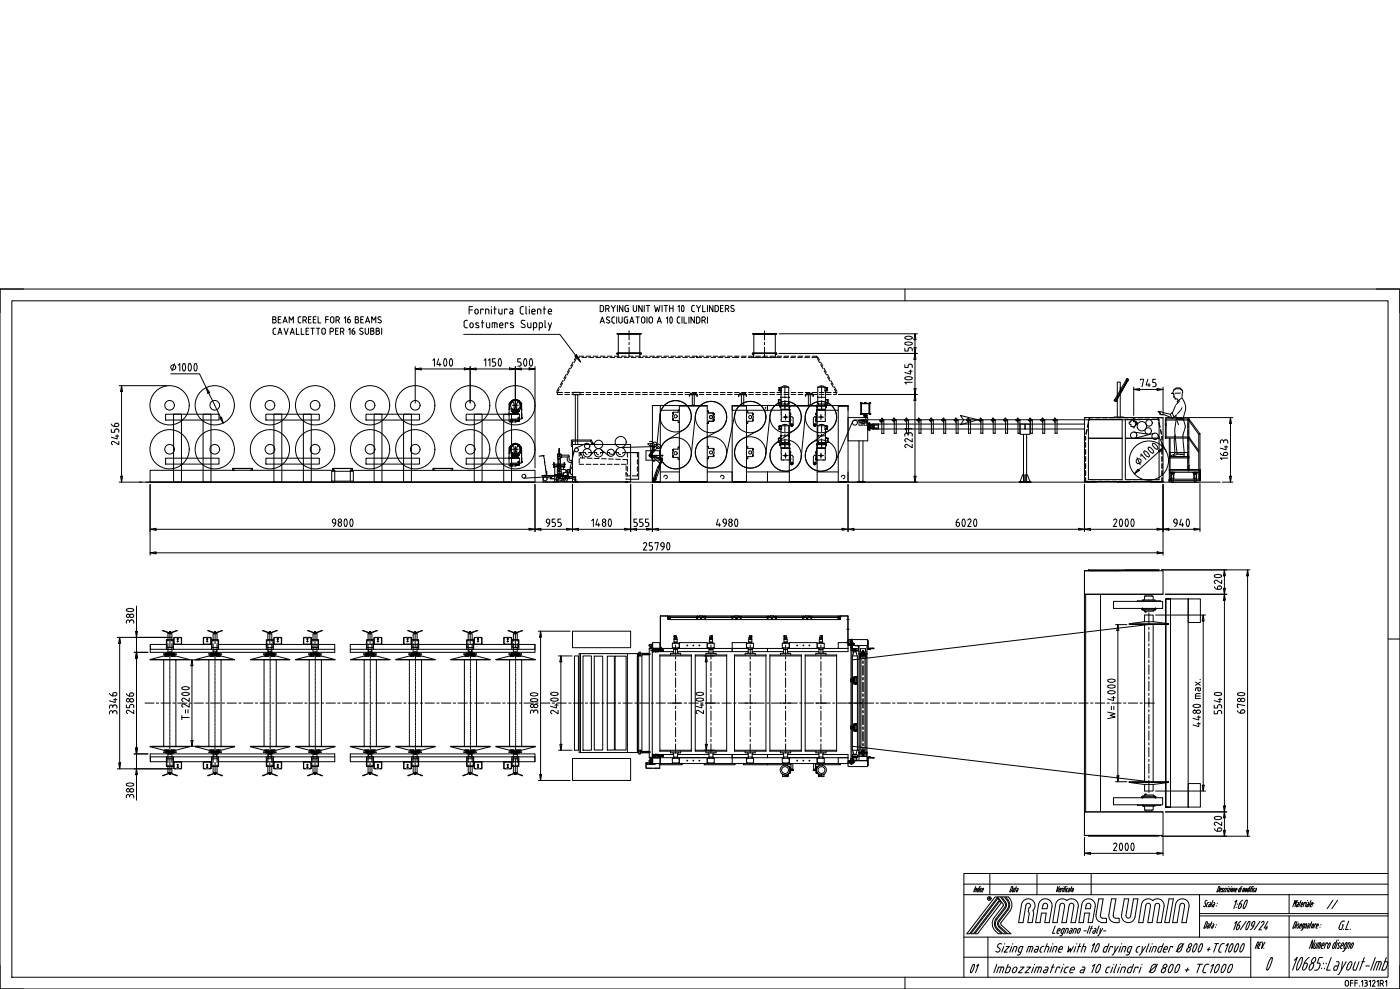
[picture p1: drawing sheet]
<svg xmlns="http://www.w3.org/2000/svg" width="841mm" height="594mm" viewBox="0 0 841 594" stroke-linecap="round" stroke-linejoin="round" font-family="sans-serif">
<defs><g id="words">
<text font-size="11.9" x="751" y="584">0</text>
<g font-size="10.1">
<text x="739" y="548">1:60</text>
<text x="575" y="586">01</text>
</g>
<text font-size="9.3" x="796" y="547">//</text>
</g></defs>
<!-- layer: AM_0 -->
<g fill="none" stroke="#000" stroke-width=".6">
<path d="M7 181h827v406h-827zM371 200l14 1zM371 212h14zM371 201h13v11h-13zM452 201h15zM452 212h15zM453 201h13v11h-13zM309 240h1h-1M309 240h.1M310 240h-1M310 240h.1M414 237v1z"/>
<path d="M414 237h5v1v-1M414 237h5M414 237h.1M415 237v-1h3v1M416 237v6M417 237v6M419 237h.1M444 237v1M444 238h.1M444 237h4M444 237h.1M444 237v-1h4v1"/>
<path d="M445 237v7M447 237v7M448 237h.1M448 237v1zM468 234l1 1M468 233h.1M469 234v1M469 233h-1M469 233l2-1h1l2 1M469 235v7M470 233v2h-2v-2M472 232v4"/>
<path d="M472 238v1M474 239h.1M474 233v10M474 239h-5M474 233h-5l-1 1M484 237v1zM484 237h4M484 237v-1h4v1M486 237v6M487 237v6M488 237l1 1zM491 233l1 10"/>
<path d="M491 239h5M491 233h5l1 1M491 233l2-1h1l2 1M491 239h.1M494 232v4M494 238v1M496 233v2h1v-2h-1M496 235v7M496 233h1M496 234v1M497 233h.1M497 234l-1 1"/>
<path d="M673 233v3zM677 227l1 1-8 13h-1zM677 228l-7 12zM705 234v2h-1h1v1M705 237v2h1M706 239v1h1M707 240l1 1M709 233h-2l-2 1M709 233l1 2-1-1-2-1-2 1M709 236h-3M710 239l-3 2v1M710 236v3"/>
<path d="M710 239l2 5-1 7M710 235v1M99 249h33v3h-33zM104 249h5v41h-5zM122 249h5v41h-5zM160 249h32v3h-32zM165 249h4v41h-4zM182 249h5v41h-5zM220 249h32v3h-32zM225 249h4v41h-4zM242 249h5v41h-5zM280 249h32v3h-32z"/>
<path d="M285 249h5v41h-5zM303 249h4v41h-4zM306 248v1M306 245v1M306 243h.1M306 244v1M306 243l1-1v1M306 243h1M306 244h.1M306 246h1a3 3 0 0 0 5 0h1M306 253h1M306 246h.1"/>
<path d="M306 243v1M307 242h.1M307 242l-1 1M307 243h.1M307 253h.1M307 252h.1M307 252v1M307 242v1zM307 241l-1 2v10M307 241v1M307 241h.1M307 241l2 1v4"/>
<path d="M307 248l5 1zM307 247h1zM307 252h6M307 246h2M308 241h-1M308 253h-1M308 253h2M308 252v1M308 247h3zM308 247v1M308 240l-1 1M308 240v1"/>
<path d="M308 241h.1M308 248h1zM309 240h-1M309 240l-1 1M309 240h1M309 246h1M309 245h1v1h-1h1h-1zM309 247h.1M310 252h.1M310 252v1M310 252h-3M310 253h1"/>
<path d="M310 240l1 1M310 247h.1M310 248h1zM310 240l2 1M311 253h1h-1M311 247v1v-1h-3v1M311 241h1M311 253h-1M311 253h.1M311 240l1 1M311 247v1M311 252v1"/>
<path d="M311 247h1zM311 251h1zM312 241h.1M312 246h-1M312 241l1 1M312 241l-1 1-1 4M312 241v1M312 252v1M312 242v1M312 242h1M312 242l1 1M312 241l1 2v8"/>
<path d="M312 242l1 1zM313 243h.1M313 242v2M313 242h-1M313 243v3M313 246h.1M313 242v1M313 244v1M313 244h.1M313 245v1M313 245h.1M313 251v1"/>
<path d="M313 248v1M313 251h1M313 250h.1M313 250v1M313 251h.1M314 251h.1M314 251h-1M397 246h11l-1 1M397 244v46M404 252h.1M404 249h.1M404 248h.1"/>
<path d="M404 248v1M404 248v2v2M404 252l3 1M407 253v1h1M407 247v1h-3M408 246l-1 1M408 244h17v46h-17zM408 244h17M411 258l-10 6M411 258a9 9 0 0 0 0-16 9 9 0 0 0-15 7l-1 18M416 243l1 1zM425 247h1v1h3"/>
<path d="M425 254h1zM425 244h-33v46M428 253h-2v1M428 252h1M428 253h1M428 249h1M428 248h1M428 252v1M429 249v2v1M429 253h-1M429 248v1M429 252v1"/>
<path d="M429 248l-1 1M429 249h.1M429 253h.1M431 259a9 9 0 0 0 1-16 9 9 0 0 0-14 7l-3 23a9 9 0 0 1-14 7 9 9 0 0 1 0-16M440 244h8v46h-8zM440 244h21v2h-21zM440 244h8M445 243h2M448 247h1v1h3M448 254h1zM452 249l1 2-1 2M452 248h.1"/>
<path d="M452 252h.1M452 249h.1M452 253h.1M452 248v1M452 253h-3v1M452 252v1M455 259l-9 4a9 9 0 0 0-1 17 9 9 0 0 0 15-7l3-23a9 9 0 0 1 14-8 9 9 0 0 1 0 16l-11 8M455 259a9 9 0 0 0 1-16 9 9 0 0 0-15 6l-5 25a9 9 0 0 1-15 5 9 9 0 0 1 2-16l8-4M460 245h.1M461 244v2h8M461 244h13M468 240h.1"/>
<path d="M468 243h.1M468 240h1v3M468 240v3M468 243h1M468 256h1M468 258h1M468 258h.1M468 257h.1M468 240h1M469 240h.1M469 240h-1M469 244h5"/>
<path d="M469 256h-1M469 256h.1M469 256l2-1h1l2 1M469 258v8M469 242v1M469 243h5M469 243h1M470 256v2l-1-1M472 241v4M472 255v4M474 243h.1M474 242v1"/>
<path d="M474 242h.1M474 256h-6v2M474 256v9M474 244h17v46h-17zM474 244h17M474 244h35v2M485 243l2 1zM491 243l6 1zM491 246h13M491 256h6v2h-1M491 256l2-1h1l2 1M491 256v9"/>
<path d="M491 242h.1M491 242l1 1M492 243h4M492 243h.1M494 241v4M494 255v4M496 256v2v-1M496 243h.1M496 242v1M496 258v8M496 240h.1M496 243h1"/>
<path d="M496 256h1M496 256h.1M496 240h1v3M497 257h.1M497 258h-1M497 240v3M497 243h-1M497 243h.1M498 240h-2v3M504 244h5M509 251h12v14h-12zM517 242h6"/>
<path d="M517 242h.1M517 249h.1M517 242v6M519 249h.1M519 249v2M519 249v1h1v-1h-1M519 251h1M519 242h1M520 249h.1M520 250h.1M520 250v1M520 242h.1"/>
<path d="M520 249h1v2M520 250h1M520 249l1 1zM522 254h1v4h-1M522 255h1v2h-1M522 254v4M522 254h1zM522 254v5l1-1M522 242v6M522 249h1M522 242h1M522 242h.1"/>
<path d="M522 249h.1M523 242h.1M523 242v6M523 249h.1M523 248l-6 1M523 255h1zM523 257h1h-1M523 255v2M524 255h92v3h-92zM524 256h1zM524 256h.1M525 255v2"/>
<path d="M528 255h-4h4v1v2h-4v-1h4M529 253l1 1M529 253h.1M530 252a.6 .6 0 0 1 0 1 .6 .6 0 0 1-1 0v-1v1M530 252v-1l1 1v8M530 254h.1M530 254v6M536 253l1 1M536 252v1M537 254h.1M537 254v6M538 252l-1-1 1 2-2-1v1"/>
<path d="M538 252h.1M538 252v8M544 252l1 2M544 252h.1M544 252l1 1-1-2 2 1M545 254v6h1M545 254h.1M546 252v8M546 252h.1M551 252l1 2M551 252h.1M551 252l1 1v-2l1 1"/>
<path d="M552 254h.1M552 254v6h1M553 252h.1M553 252v8M558 252l2 2v6M558 252h.1M558 252l1 1M559 251l1 1-1 1M559 251l2 1M561 252v8M561 252h.1M566 252l1 2v6"/>
<path d="M566 252l1 1v-2l1 1v8h-1M566 252h.1M573 252l1 2M573 252v1M574 251l2 1M574 251l1 2-2-1M574 254h.1M574 254v6M576 252h.1M576 252v8M577 250l11 2-11 3 2-3zM581 252l1 2"/>
<path d="M581 252v1M582 254v6M582 254h.1M583 252l-1-1v2l-1-1M583 252h.1M583 252v8M588 252v1M588 253l1 1M589 254h.1M589 254v6M590 252l-1-1 1 2-2-1v1M590 252h.1"/>
<path d="M590 252v8M596 252l1 2M596 252h.1M596 252l1 1-1-2 2 1M597 254v6h1M597 254h.1M598 252v8M598 252h.1M603 252l1 2M603 252h.1M603 252l1 1M604 251l1 1"/>
<path d="M604 251l1 1-1 1M604 254h.1M604 254v6h1M605 252h.1M605 252v8M610 252l2 2M610 252l2 1-1-2 2 1v8M611 252h-1M612 254h.1M612 254v6M613 252h.1M613 255h6v6h-6z"/>
<path d="M618 252l1 2M618 252l1 1v-2l1 1M618 252h.1M619 254h.1M619 254v6M620 252h.1M620 252v8M625 252l1 2M626 254h.1M626 254v6M628 252l-2-1 1 2-2-1v1M628 252h.1"/>
<path d="M628 252v8M633 252l1 2M633 252h.1M633 252l1 1v-2l1 1M634 254h.1M634 254v6M635 252h.1M635 252v8M651 255h-35v3h35M654 252h20v36h-20zM669 251h6zM671 251v-21h2v21"/>
<path d="M676 252h20v36h-20zM680 252l-2 3h1v1h2v1M681 252v1M681 253v-2v2h1M681 260l8 1M682 253h.1M682 253v1M682 255h1M682 254h1M683 254v1M683 254h.1M683 255h-1l-1 2"/>
<path d="M683 255h.1M685 252h-172l-1 1-10 24a9 9 0 0 1-15 4 9 9 0 0 1 1-15l11-8a9 9 0 0 0-1-16 9 9 0 0 0-14 8l-3 25M696 247l7 2M696 247l1 1M696 248h1M697 248v1M697 249h.1M697 249h2M699 249l5 2M701 252h13M701 252v11M703 249l1 2"/>
<path d="M704 248l-1 1M704 248l1 3M705 251h-1M706 258v2M706 244l-2 4M706 250l1 1h1M707 252l-1 6M707 251v1h4v-1h-2M707 249l-2 1M707 253l1 2M709 241l-2 2M709 247l-2 2"/>
<path d="M710 245l-1 1M711 253l1 4-1 4v4M714 252v30M714 252h-14v11h14M714 252l7 9M714 253l6 8M99 275h33v4h-33zM160 275h32v4h-32zM220 275h32v4h-32zM280 275h32v4h-32zM306 275v1M306 272h.1"/>
<path d="M306 270h.1M306 270v2M306 269v1M306 269h.1M306 269h1v1M306 269l1 1M306 272h1a3 3 0 0 0 5 0h1M306 280h1M306 272v1M307 268v1M307 270h.1M307 280h.1"/>
<path d="M307 279h.1M307 279v1M307 269h.1M307 279v1zM307 269v1zM307 268l-1 1v10v1M307 268h.1M307 268l2 1v4M307 267h1l-1 1zM307 278v1M307 275h5zM307 267l-1 2"/>
<path d="M307 273h1zM307 278h6M307 278h.1M307 272l2 1M307 280h1M308 267h-1M308 279h2M308 279h-1M308 279v1M308 280h2M308 274h3zM308 274v1"/>
<path d="M308 267h.1M308 267l-1 1M308 274l1 1zM309 267h.1M309 267h-1M309 267h1M309 273h1M309 272h.1M309 271v1h1v-1M309 271h.1M309 273v1M309 271h1"/>
<path d="M309 266v1h1M309 266l1 1M310 266l-2 1M310 279v1zM310 266l2 1M310 266h-1M310 279h.1M310 279v1M310 279h1M310 271h.1M310 273v1M310 267h.1"/>
<path d="M310 274l1 1zM310 272h.1M310 267h1M310 272h-1v1h1M311 274v1v-1h-3v1M311 267l1 1M311 267h.1M311 279h1v1h-1M311 279v1v-1M311 279h.1M311 279h-1M311 267h1v1z"/>
<path d="M311 274v1M311 278v1M311 273h1zM311 277l1 1zM312 272l-1 1M312 267h.1M312 268h.1M312 267l1 1M312 268l-2 1v4M312 268v1M312 278v1M312 269v1"/>
<path d="M312 268l1 1v9M312 269h1M312 269l1 1M312 269h1v1zM313 270h.1M313 268v2M313 268l-1 1M313 269v1M313 270v1M313 271v1M313 272v1M313 272h.1"/>
<path d="M313 269h.1M313 270v2M313 271h.1M313 275v1M313 276h.1M313 277h.1M313 277v1M313 278h.1M313 276l1 2M314 277h.1M314 278h-1M314 277v1"/>
<path d="M333 278h.1M333 280h.1M333 279h.1M333 278v3M333 279l-1 2v-1h7v-1M333 278v1M335 273h2v2h-2zM335 280v-4h2v4M335 275h2M335 273h2M335 275v5M335 279h1"/>
<path d="M336 269v5zM336 279h.1M336 279l-1 1M336 279l1 1M336 275v5M337 273v2M337 280h-3M337 280h1M337 273h4l1 1-1 1h-4zM339 280h.1M339 279h.1M339 278v1"/>
<path d="M339 278v3M339 279h-7h3M340 279h-3M341 275v1M341 276v1l2 1M342 274v2M342 276l1 1M343 277h1M343 278h1M344 273l1-3-4 18M352 266l-6 3M355 265v-1l1 2"/>
<path d="M355 265v1M355 264h-12v4h1v-3h11M355 266h1v1zM358 270l-3 4M361 270l5 4M370 270l-1 3M388 271h8v5h-8zM390 274h8M390 273h2l-1 1h-1zM391 273h.1M391 274h.1M391 273a1 1 0 0 0-1 1 1 1 0 0 0 1 1"/>
<path d="M391 274h1M391 274l5 2M391 272l-1 2 1 1M392 275h.1M392 272h.1M392 272v1M392 276h.1M392 274v1M392 273l4 2v1M392 271v5M392 273h-2l1 1M392 267v1l1 1-1 4"/>
<path d="M392 268l-1 5M392 271v-1h1v1M392 276v1h1v-1M393 268l-20 1M394 268l-1 1M396 275h.1M396 275v1M396 276h1M396 275l1 1M397 278l-1 2M397 278h.1M397 277h.1"/>
<path d="M397 277v1M397 276h.1M397 276h1h-1M397 276v1M397 276h1M398 276v1h-1M404 274h.1M404 270v1M404 270h.1M404 271h.1M404 274v1M404 275h3v1h1"/>
<path d="M407 269v1h-3v2v1M407 269h.1M425 268h1v1M425 276l1-1zM426 269h2v2M428 274h-2v1M428 269h1M428 273h1M428 274h1M428 270h1M428 273v1M429 271v1v1"/>
<path d="M429 274h-1M429 270h.1M429 273v1M429 270h-1M429 274h.1M448 268h1v1M448 276l1-1zM449 269h3M452 269l1 3-1 2h-3v1M452 273h.1M452 274h.1M452 270h.1"/>
<path d="M452 273v1M467 266a9 9 0 0 0 1 16 9 9 0 0 0 13-8M468 263h.1M468 266h.1M468 263v3M468 266h1M468 263h1M469 263h.1M469 263h-1M469 267h5zM469 263v3h-1M469 262h5"/>
<path d="M469 266h.1M469 262h.1M469 266h5M469 266l1 1M472 261v1M472 264v4M474 266h.1M474 266v1M474 262h.1M474 265h.1M474 265v1M491 267h6z"/>
<path d="M491 262h5M491 265l1 1M491 265h.1M491 262h.1M491 266h.1M491 266h1M492 266h.1M492 266h4M492 266v1M494 261v1M494 264v4M496 266h.1"/>
<path d="M496 266v1M496 263h1M496 263v3h1M496 263h.1M497 263h.1M497 263v3M497 266h-1M497 263h1M497 266h1M516 265v24M518 265v24M530 260h.1"/>
<path d="M530 260h1M531 260h.1M537 260h.1M537 260h1M538 260h.1M546 260h.1M553 260h.1M560 260h.1M560 260h1M561 260h.1M567 260h.1M574 260h.1"/>
<path d="M574 260h2M576 260h.1M582 260h.1M582 260h1M583 260h.1M589 260h.1M589 260h1M590 260h.1M598 260h.1M605 260h.1M612 260h.1M612 260h1"/>
<path d="M613 260h.1M615 261v28M617 261v28M619 260h.1M619 260h1M620 260h.1M626 260h.1M626 260h2M628 260h.1M634 260h.1M634 260h1M635 260h.1"/>
<path d="M654 263h20M676 263h20M693 260l-11 3M696 261l5 10M700 262h14M702 263v26h19M703 274h11M703 263v26M703 275h11M703 272h11M703 274h.1M705 273l-2 1"/>
<path d="M706 261l-1 4 1 7M706 260l1 10M706 272v1M707 270v2M707 273l-2 1M707 273h4M708 274h1M711 265v7M711 272h-4v1M711 272v2M713 274h.1M713 272v2"/>
<path d="M714 274h-1M714 279h.1M714 262l6 9M714 264l6 8M720 261v27M721 261v23h-19M721 261h-1M84 290h649M90 283h111v7h-111zM140 281v1l1 1-1-1zM140 281h11M150 282h2z"/>
<path d="M151 281l1 1M152 282h.1M199 283h13v6h-13zM200 281v1l1 1-1-1zM200 281h11l1 1M210 283h111v7h-111zM210 282h2zM260 281h12M260 281v1M260 281v1l1 1-1-1M272 281v1l-1 1 1-1zM326 290v-4h9v4"/>
<path d="M327 287h-12M328 287l11 2M328 283v3h13v-3v3h-13zM331 287l1 1h-1zM333 281h.1M333 280h6h-6M333 280v10M335 280v1h2v-1M335 280h2M335 281v1h2v-1M335 287l2 1h2v-1h5M335 282h.1"/>
<path d="M335 284v3M335 285h2M336 282h.1M336 285v2M337 284v1M337 282h3v2h-3M337 282h-2v2h2M337 282v2M338 286v1M339 284v1h-6M339 280v2M339 281h.1"/>
<path d="M339 280v1M340 288h.1M340 283h.1M341 282h1v2h-1zM341 282h-1v2h1M342 286v1M342 282h1v2h-1M342 286h-4M342 287h-4M343 285h1M343 281h1M344 281l-1 1v2l1 1"/>
<path d="M344 286h-8M344 287h-8M344 280v1M344 289h-18M392 283v7h48M392 289h5M392 288v1zM393 288l2-7h2l-3 7M393 288h1M393 287l1 1M393 288v1l1-1M393 288h.1"/>
<path d="M393 288h-1M393 289h-1M394 288h.1M394 288h-1M395 281h.1M396 280v1M396 280h.1M397 283h11M408 289h17M425 283h15v7M440 289h8M448 283h13v7h-21"/>
<path d="M474 283h-13v7h48v-7M474 289h17M491 283h13M504 289h5M504 290v-46h5v46M515 289l5 1zM612 289l7 1zM615 285h-1l-1 4M616 289v-4v4M616 289h.1M617 285l2 4M702 288v1z"/>
<path d="M702 283h19M703 289h.1M703 284h3zM703 282h17l1 1M703 288h18M703 284h3l-1 3M703 284l1 3M703 284h1zM704 285h1v1v4h-1v-1zM704 284h1zM714 282h.1M717 284h2z"/>
<path d="M717 284h1zM717 287v-3h2v3M718 285l1 1-1 4-1-1zM718 284h1zM721 282h.1M721 282v7v-6M651 343h48v14h-48zM654 342h42v1h-42zM98 379l4 1 4-1-4 1zM102 380h.1M125 379l4 1 5-1-5 1zM129 380h.1"/>
<path d="M158 379l4 1 4-1a7 7 0 0 1-8 0zM162 380h.1M185 379l4 1 5-1-5 1zM189 380h.1M218 379l4 1 5-1a7 7 0 0 1-9 0zM222 380h1zM245 379l4 1 5-1-5 1zM249 380h1zM278 379l4 1 5-1-5 1zM282 380h1zM305 379l4 1 5-1-5 1zM309 380h1z"/>
<path d="M344 379h35v10h-35zM397 370h4M397 370v19l1 1-1-1M397 370v19M401 370v1M401 371h.1M401 371h104v1h-104zM401 371h104M401 372h1M401 371h19M401 372h1zM402 370h.1"/>
<path d="M402 371h.1M402 371v1M402 372h.1M402 371v-1h17v1M402 371h1M403 370v1M403 371h.1M403 371h-2M418 371h1M418 371h.1M418 370v1M418 370h1"/>
<path d="M418 370h.1M419 371h.1M419 370v1M419 370h.1M420 371h.1M420 370h2M420 370v1M420 370v1h-2M421 372h1M421 372h.1M421 371v1M422 370h.1"/>
<path d="M422 370v1h2M422 371h.1M422 370v1M422 371h19M423 371v-1h17v1M423 371h1M424 370v1M424 371h.1M424 370h.1M440 371h.1M440 370v1M440 370h.1"/>
<path d="M440 370h1M441 371h.1M441 370h2M441 370v1M441 370v1h-2M442 372h1M442 372h1zM442 371v1M443 370h1M444 371h.1M444 370v1M444 371h18"/>
<path d="M444 370h.1M444 371v-1h18v1M445 371h.1M445 370v1M445 370h.1M445 371h-1M461 371h.1M461 370v1M461 370h.1M463 371h-1M463 371h-2M463 370h2v1"/>
<path d="M463 370l-1 1M463 370v1M463 372h1M463 372h1zM464 371v1M464 372h.1M465 371h2M465 371h19M465 370h1M465 370v1M466 370h17v1M466 371h1"/>
<path d="M466 371h.1M466 370v1M466 370h.1M482 371h1M482 370v1M482 370h1M482 370h.1M482 371h.1M483 370h.1M483 370v1M484 371h-2M485 372h.1"/>
<path d="M485 371v1M486 370h-2v1M486 370h.1M486 370v1M486 371h2M486 371h19M487 371v-1h17v1M487 371h1M487 371h.1M487 370v1M487 370h1M487 370h.1"/>
<path d="M488 371h.1M488 370h.1M488 370v1M503 371h1M503 371h.1M503 370v1M503 370h1M503 370h.1M504 370v1M504 371h.1M504 370h.1M504 372h1"/>
<path d="M504 372h1zM505 372h.1M504 371v1M505 371v-1h4v20M505 371h-2M690 375l-178 21M90 396h16v52M90 396h24M90 396l8-2h8l8 2M90 390h11M90 387v3M98 396v53"/>
<path d="M99 394h2h-2zM100 393h1zM100 394v-1h1v1M100 393h.1M100 392v1M100 392h.1M100 387h-10v5h11M100 384h4v6h-4zM100 385h4v4h-4zM101 384v-3h2v3M101 389v4M101 393h-3h4"/>
<path d="M103 393h3h-3M103 394h2h-2zM103 389v4M103 390h25M103 392h25M103 393h2zM104 394v-1h1v1M104 392v1M104 392h.1M104 393h.1M104 387h23M105 383v4"/>
<path d="M106 396h8M107 385h.1M108 383h1M109 387h.1M109 383v4M109 383h-4l-1 4h5M117 396h16v52M117 396h24M117 396l8-2h8l8 2M122 383h5v4h-5zM123 383h-1l1 4M124 385h1"/>
<path d="M125 396v53M126 383h1l-1 4M126 394h2h-2zM127 393h1zM127 394v-1h1v1M127 393h1M127 392v1M127 392h.1M127 393h.1M127 392h1M127 384h4v6h-4zM127 385h4v4h-4z"/>
<path d="M127 392l1 1M128 392h.1M128 392v1M128 392h-1M128 384v-3h2v3M128 389v4M128 393h-3h4M130 393h3h-3M130 394h2h-2zM130 389v4M130 390h71M131 393h1z"/>
<path d="M131 394v-1h1v1M131 392v1M131 392h.1M131 393h.1M131 387h70v5h-71M133 396h8M150 396h16v52M150 396h24M150 396l9-2h7l8 2M159 396v53M159 394h2h-2zM160 393h1z"/>
<path d="M160 394v-1h1v1M160 393h.1M160 392v1M160 392h.1M160 384h4v6h-4zM160 385h4v4h-4zM161 384v-3h2v3M161 389v4M161 393h-3h4M163 393h3h-3M163 394h2h-2zM163 389v4"/>
<path d="M163 393h2zM164 394v-1h1v1M164 393h.1M164 392v1M164 392h.1M164 383v4M165 383h4v4h-4M165 387h.1M165 383v4M165 383h.1M166 396h8M167 385h.1"/>
<path d="M168 383h1v4M178 396h15v52M178 396h23M178 396l8-2h7l8 2M182 383v4M182 383h5v4h-5M182 387h1M183 383h-1M185 385h-1M186 396v53M186 383h1v4M186 394h2h-2z"/>
<path d="M187 393h1zM187 394v-1h1v1M187 393h1M187 392v1M187 392h.1M187 393h.1M187 392h1M187 384h4v6h-4zM187 385h4v4h-4zM187 392l1 1M188 392h.1M188 392v1"/>
<path d="M188 392h-1M188 384v-3h2v3M188 389v4M188 393h-3h4M190 393h3h-3M190 394h2h-2zM190 389v4M191 393h1zM191 394v-1h1v1M191 392h.1M191 392v1M191 393h.1"/>
<path d="M191 392h1M192 392l-1 1M192 392h-1M193 396h8M210 390h111v-3h-111v5h111v-2M211 396h15v52M211 396h23M211 396l8-2h7l8 2M219 396v53M219 394h2h-2zM220 393h1zM220 394v-1h1v1"/>
<path d="M220 393h1M220 392v1M220 392h.1M220 392h1M220 384h4v6h-4zM220 385h4v4h-4zM221 393h.1M221 392h.1M221 392v1M221 392h-1M221 384v-3h2v3M221 389v4"/>
<path d="M222 393h-4h4M223 393h3h-3M223 394h2h-2zM223 389v4M224 393h1zM224 394v-1h1v1M224 393h.1M224 392v1M224 392h.1M224 392h1M225 392h.1M225 392l-1 1"/>
<path d="M225 392h-1M225 383h4v4h-4zM226 383h-1v4M226 396h8M227 385h.1M228 383h1v4M238 396h15v52M238 396h23M238 396l8-2h7l8 2M243 383h4v4h-4zM243 383v4M245 385h.1"/>
<path d="M246 396v53M246 383h1v4M246 394h2h-2zM247 393h1zM247 394v-1h1v1M247 392h.1M247 393h.1M247 392l1 1M247 392h1M247 384h4v6h-4zM247 392v1M248 385h3v4h-3z"/>
<path d="M248 392v1M248 392h.1M248 384v-3h3v3M248 389v4M249 393h-3h3M250 393h3h-3M250 394h2h-2zM251 389v4M251 393h1zM251 394v-1h1v1M251 392v1M251 392h.1"/>
<path d="M251 392h1M252 392v1M252 393h.1M252 392h.1M252 392l-1 1M253 396h8M271 396h15v52M271 396h23M271 396l8-2h7l8 2M279 396v53M279 394h3h-3zM280 393h1z"/>
<path d="M280 394v-1h1v1M280 393h1M280 392v1M280 392h1M280 393h.1M280 392h.1M280 384h5l-1 6h-4zM281 385h3v4h-3zM281 392v1M281 392h.1M281 384v-3h3v3M281 389v4"/>
<path d="M282 393h-3h3M283 393h3h-3M283 394h2h-2zM284 389v4M284 393h1zM284 394v-1h1v1M284 392h.1M284 392v1M284 392h1M285 392v1M285 393h.1M285 392h.1"/>
<path d="M285 392l-1 1M285 383h4v4h-4zM286 383h-1v4M286 396h8M287 385h.1M289 383v4M298 396h15v52M298 396h24M298 396l8-2h7l9 2M303 383h4v4h-4zM304 383h-1v4M305 385h.1"/>
<path d="M306 396v53M306 383h1v4M307 394h2h-2zM307 393h1zM307 394v-1h1v1M307 392l1 1M307 392h.1M307 392h1M307 393h.1M307 384h5v6h-5zM307 392v1M308 385h3v4h-3z"/>
<path d="M308 392v1M308 392h.1M308 384v-3h3v3M308 389v4M309 393h-3h3M310 393h3h-3M310 394h3h-3zM311 389v4M311 393h1zM311 394v-1h1v1M311 392v1M311 392h.1"/>
<path d="M311 392h1M311 393h1M312 392v1M312 393h.1M312 392h.1M313 396h9M321 387v3M345 394h2v57h-2zM348 393h36v59h-36zM349 393v59M350 394h5v57h-5zM357 394h5v57h-5z"/>
<path d="M365 394h4v57h-4zM370 394h6v57h-6zM377 393v59M383 393v59M383 394h3v57h-3M383 392h7M383 392v1M384 393h1M384 392h1M384 394h.1M385 394h.1M385 393h.1"/>
<path d="M386 392v1M386 393h4M390 387v1M390 388h.1M390 390h2v65h-2zM390 393h-7M390 390h2M390 388h2M390 387h.1M390 388h1M391 389v1M391 388v2"/>
<path d="M391 387h.1M391 388v1M392 387v1M392 387h-2M392 388h.1M392 387h.1M392 390h48v1v-1h10M392 389h5zM392 390v2M392 390v2zM392 391h13M392 391h.1"/>
<path d="M393 390h1M393 391h.1M393 390h4M393 390v1M394 391h-2M394 390v2h1v-2M394 390v2M396 390v1M396 390h.1M396 391h.1M396 394h19M396 394v57"/>
<path d="M396 393h19M396 393h.1M396 386v3M397 386h-5v3M397 391h.1M397 389h.1M397 390v1M397 391h1M398 391h.1M398 391h-2h1M398 391h-1M403 393v-1h6v1"/>
<path d="M404 389h4M405 389v1M405 386h2M405 386h.1M405 382v1M405 383h.1M405 382h.1M405 384v-1h2v1M405 383v1M405 386h1M406 383v-1l-1 2M406 383v1h-1v2h2v-2h-2"/>
<path d="M407 389v3h1M407 390h.1M407 390h-2v2h-1M407 391h19M408 386h-4v3M408 386h.1M408 389h.1M408 386v1M408 387h.1M408 386v3M408 386h17v3h-17M415 394v57"/>
<path d="M418 394v57h18M418 394h19M424 393v-1h6v1M425 389h.1M425 389h4M426 390h2M426 389v3h-1M426 390h.1M426 386h2M426 384h2M426 383h2v3h-2zM427 383h.1"/>
<path d="M427 386h1M427 382v2h1M427 382h.1M427 382v2M428 382h.1M428 382v1M428 383v1M428 383h.1M428 386h-2M428 386h.1M428 389v3M428 390h.1"/>
<path d="M428 391h21M428 392h1M429 386l-4 1M429 386h.1M429 386v3M429 389h.1M436 393h-18M437 393h.1M437 394v57M440 386h8v4M440 386v4M441 394h19"/>
<path d="M441 394v57M441 393h19M448 393v-1h6v1M448 389h1M449 386l-1 1M449 389h3M449 386h3M449 386h.1M450 390h.1M450 389v1M450 384h2M450 386h2"/>
<path d="M450 383h2v3h-2zM450 383h.1M450 386h1M451 383v1M451 383v-1h-1v2h2M451 382h1M451 382v1M451 383h1M452 382l-1 1M452 382h.1M452 382v1M452 386h-2"/>
<path d="M452 386h.1M452 383h.1M452 390h19M452 389v3M452 390h.1M452 390h-3v2M452 391h9v-1v1h10M452 392h.1M453 386v3M460 394v57h-19M462 394v57h19M462 394h19"/>
<path d="M469 393v-1h6v1M470 386v3M470 389h.1M470 386l4 1M470 386h.1M471 390h2v2h1M471 390h.1M471 389v3h-1M471 386h2M471 384v2h2v-2h-2M471 386h.1M471 383h.1"/>
<path d="M471 382v1M471 384v-1h2v1M471 382h.1M471 383v1M471 386h1M472 382v2M472 382v2h-1M472 382h.1M472 383h.1M473 389v1M473 390h19M473 391h19"/>
<path d="M474 389h-4M474 389h.1M474 387h.1M481 393h-19M481 393h.1M481 394v57M484 394h19M484 394v57M484 393h19M484 393h.1M490 393v-1h6v1M491 389h.1"/>
<path d="M491 386v3M491 386h-17v4M491 389v1M491 386v1M491 386h4v3M491 386h.1M492 390h2v2h1M492 390h.1M492 389v3h-1M492 386h2M493 386h1M493 383v1h1v2h-2v-2h2"/>
<path d="M494 382h-1v1M494 382h.1M494 382v2M494 382v1M494 383h.1M494 383v1M494 384v-1h-2v1M494 386h-2M494 386h.1M494 389v1M494 390h15v1h-15M495 389h-4"/>
<path d="M503 393h.1M503 394v57M509 386h.1M509 386h-5v4M509 386h-1M509 384h12v3h-12M510 386h1M510 387h.1M510 386h.1M510 387l1 1M511 386v1M511 386h.1"/>
<path d="M511 386h-1M511 386v1h2M511 389h1M511 387h.1M511 385v1h1h-1h1M511 389h.1M511 385h1M511 384h1zM511 384v1M511 389v67M511 388v3M511 391h.1"/>
<path d="M511 391h2M511 390h5M512 387h.1M512 384v1M512 389v67M512 385v1M512 387v2M512 388h-1v1M512 394h3v57h-3zM512 387h1M512 390v1M512 386h1z"/>
<path d="M512 391h.1M512 386v1M513 387h.1M513 386h.1M513 390v1v-1M513 390h1zM513 387h-1M513 390v1M513 391v1M514 390v2M514 390v1M514 392h-1l-1 2"/>
<path d="M514 392l1 2M515 390v1M515 391h.1M515 390h.1M516 391h-2M516 388v3M516 391h.1M516 393v-5h5v69h-5v-5h2M516 392h2v-1h1v1M516 393h1M517 395v-2v59M517 392v-2h3v2"/>
<path d="M517 394h3v57h-3zM518 392v1zM518 393v1M518 392h.1M518 392h1M518 392h-1h1M518 393h.1M518 393h-2v59M518 392v1M519 392h.1M519 393h2M519 392h2"/>
<path d="M519 392v2M519 392v1zM519 393h-1v1M519 393v1M520 393h1M520 395v-2v59M521 392h.1M521 393h.1M521 385l1 5zM522 390h.1M523 390h.1M523 389l2 1z"/>
<path d="M511 408v1zM511 409h1M511 408h2M511 409v-1v1M512 408v1zM512 409h.1M512 408h.1M512 409h1M512 410h1M512 408h1M512 410h.1M512 408v1"/>
<path d="M513 408h-1M513 409h.1M513 408h.1M513 409v1M513 410h.1M513 409h-1M513 407v1M513 410v1M513 407h.1M513 407h2M513 410h2M513 408v1"/>
<path d="M513 406v1M513 406h1M513 411h1M513 410l1 1M513 408v2M514 410v1M514 407v3M514 407h1M514 410h1M514 411h.1M514 407h.1M514 407h-1"/>
<path d="M514 406v1M515 407h.1M515 410h.1M515 407v3M511 436v2zM511 438h1M511 436h1M512 436v2M512 436h1M512 437h.1M512 438h1M512 436h.1"/>
<path d="M512 438h.1M512 437l1 1M512 437h1M513 436h-1M513 437v1M513 436h.1M513 437h-1M513 438h.1M513 436v1M513 438h-1M513 439h.1M513 438v1"/>
<path d="M513 435h2M513 435v1M513 436v2M513 436l-1 1M513 435h.1M513 439h1M513 435h1M513 436v3M513 435v1zM514 439h.1M514 435v4M514 435h1"/>
<path d="M514 439h1M514 435h-1M514 435h.1M515 435h.1M515 439h.1M515 439h-2M515 435v4M515 438v1M90 449h24M90 449l8 2h8l8-2M90 455h11M90 455v3"/>
<path d="M99 450h2v1h-2zM100 452h1zM100 451v1h1v-1M100 452h.1M100 455h4v5h-4zM100 456h4v4h-4zM101 453h-11v5h10M101 452v4M102 452h-4h3M103 452h3h-3M103 450h2v1h-2zM103 455h25"/>
<path d="M103 452v4M103 453h25M103 452h2zM104 451v1h1v-1M104 452h.1M104 458h23M105 458v4l4-1M106 448l-16 1M106 448l8 1M106 448v1M107 459v1M109 458h.1"/>
<path d="M109 458h-4v3v1M109 458v3M117 449h24M117 449l8 2h8l8-2M123 458h-1l1 4h4l-1-4M125 459l-1 1M126 450h2v1h-2zM127 452h1zM127 451v1h1v-1M127 452h1M127 452h.1M127 455h4v5h-4z"/>
<path d="M127 456h4v4h-4zM128 452h.1M128 452v4M129 452h-4h3M130 452h3h-3M130 450h2v1h-2zM130 452v4M130 453h71v5h-70M130 455h71M131 452h1zM131 451v1h1v-1M131 452h.1"/>
<path d="M133 448l-16 1M133 448l8 1M133 448v1M150 449h24M150 449l9 2h7l8-2M159 450h2v1h-2zM160 452h1zM160 451v1h1v-1M160 452h.1M160 455h4v5h-4zM160 456h4v4h-4zM161 452v4"/>
<path d="M162 452h-4h3M163 452h3h-3M163 450h2v1h-2zM163 452v4M163 452h2zM164 451v1h1v-1M164 452h.1M164 458v3M165 458h4v4h-1M165 458v3M165 458h.1M166 448l-16 1"/>
<path d="M166 448l8 1M166 448v1M167 459v1M169 458v4l-4-1M178 449h23M178 449l8 2h7l8-2M182 458v3M182 458h5v4h-1M183 458h-1M184 459l1 1M186 450h2v1h-2zM187 458v4l-5-1"/>
<path d="M187 452h1zM187 451v1h1v-1M187 452h1M187 452h.1M187 455h4v5h-4zM187 456h4v4h-4zM188 452h.1M188 452v4M189 452h-4h3M190 452h3h-3M190 450h2v1h-2zM190 452v4"/>
<path d="M191 452h1zM191 451v1h1v-1M191 452h1M191 452h.1M192 452h.1M193 448l-15 1M193 448l8 1M193 448v1M210 455h111v3h-111v-5h111v2M211 449h23M211 449l8 2h7l8-2M219 450h2v1h-2z"/>
<path d="M220 452h1zM220 451v1h1v-1M220 452h1M220 452h.1M220 455h4v5h-4zM220 456h4v4h-4zM221 452h.1M221 452v4M222 452h-4h4M223 452h3h-3M223 450h2v1h-2zM223 452v4"/>
<path d="M224 452h1zM224 451v1h1v-1M224 452h1M224 452h.1M225 452h.1M225 458v4h4v-4M226 448l-15 1M226 448l8 1M226 448v1M227 459v1M238 449h23M238 449l8 2h7l8-2"/>
<path d="M243 458v4h4v-4M245 459v1M246 450h2v1h-2zM247 452h1zM247 451v1h1v-1M247 452h1M247 455h4v5h-4zM247 452h.1M248 456h3v4h-3zM248 452h.1M248 452v4M249 452h-3h3"/>
<path d="M250 452h3h-3M250 450h2v1h-2zM251 452v4M251 452h1zM251 451v1h1v-1M251 452h1M251 452h.1M252 452h.1M253 448l-15 1M253 448l8 1M253 448v1M271 449h23"/>
<path d="M271 449l8 2h7l8-2M279 450h3v1h-3zM280 452h1zM280 451v1h1v-1M280 452h1M280 452h.1M280 455h5l-1 5h-4zM281 456h3v4h-3zM281 452h.1M281 452h-1M281 452v4M282 452h-3h3"/>
<path d="M283 452h3h-3M283 450h2v1h-2zM284 452v4M284 452h1zM284 451v1h1v-1M284 452h1M284 452h.1M285 452h.1M285 458v4h4v-4M286 448l-15 1M286 448l8 1M286 448v1"/>
<path d="M287 459v1M298 449h24M298 449l8 2h7l9-2M303 458v4h4v-4M305 459v1M307 450h2v1h-2zM307 452h1zM307 451v1h1v-1M307 452h.1M307 452h1M308 455h4v5h-5zM308 456h3v4h-3z"/>
<path d="M308 452h.1M308 452v4M309 452h-3h3M310 452h3h-3M310 450h3v1h-3zM311 452v4M311 452h1zM311 451v1h1v-1M311 452h.1M311 452h1M312 452h.1M313 448l-15 1"/>
<path d="M313 448l9 1M313 448v1M321 455v3M344 456h35v13h-35zM383 452h1M383 451h1M383 451v1M384 451h.1M384 451v2M384 453h.1M385 451v2h-1M385 451h1"/>
<path d="M385 451h.1M385 452h5M386 452h4M386 451h4M386 451v1M388 459h5M388 459h.1M389 459h.1M390 457h.1M390 455h2M390 457h2M390 459v-1h1v1"/>
<path d="M390 459h1M390 459h.1M391 455v1M391 457v2M391 459h.1M391 456h.1M391 456l-1 1M392 456v1M392 456l-2 1M392 457v1M392 456h.1M392 458h.1"/>
<path d="M392 453v2zM392 455h48v-2v2h10M392 458v1h4M392 455v4h5v-4M392 453v2M392 455h5M392 453h13M392 455h.1M392 454h.1M392 454h2M393 454h1M393 454h.1"/>
<path d="M393 459h.1M394 453h1v2h-1zM394 453l-1 1M394 454h-2M394 453v2M395 453h.1M396 453v1M396 453h.1M396 454h.1M396 455h1M396 451h19M396 451h.1"/>
<path d="M396 455v6h-8v-3h4M397 459h13h-13zM397 454h.1M397 454h1M398 454h.1M398 454h-2h2M398 454h-1M403 451v1h6v-1M404 452l1 1v2M404 458h4M405 455h2M405 455h.1"/>
<path d="M407 453h19M407 455h.1M408 452l-1 1v2M408 458h.1M408 456h.1M408 456l-4-1v3M408 455v3M408 455h17M408 455h.1M415 451h.1M418 451h19M423 459h19h-19z"/>
<path d="M424 451v1h6v-1M425 455v4l-17-1M425 458h.1M425 452l1 1v2M425 458h4M426 455h.1M428 453v2M428 453h21M428 455h-2M429 456v2M429 452l-1 1M429 456h-4"/>
<path d="M437 451h.1M440 455v4M441 451h.1M441 451h19M447 459h14h-14zM448 451v1h6v-1M448 455v4h-8M448 458h1M449 456h-1M449 458h.1M449 452v1v2h3M449 458h3"/>
<path d="M450 455h.1M452 455h19M452 453h9v2v-2h10M452 453v2M452 455h.1M452 452v1M452 456h-3M452 458h.1M453 456v2M461 459h14h-14zM462 451h19M469 451v1h6v-1"/>
<path d="M470 458h.1M470 452l1 1v2M470 458h4M471 455h2M471 455h.1M471 458v2M473 458v2l1 1v1M473 455h19M473 453h19M473 455h.1M474 452l-1 1v2M474 456l-4-1v3"/>
<path d="M474 458h.1M474 456h.1M474 455v4l17-1M475 459h1v3h-1zM481 451h.1M484 451h.1M484 451h19M489 459h1v3h-1zM490 459h15h-15zM490 451v1h6v-1M491 455h.1M491 458h.1"/>
<path d="M491 456l4-1v3M491 455v3M491 452l1 1v2M491 458h4M492 455h2M492 455h.1M492 458v2l-1 1v1M494 458v2M494 453h15v2h-15M494 455h.1M495 452l-1 1v2M503 451h.1"/>
<path d="M504 455v4l5-1M509 455l1 5h11l1-5-1 5M509 457h12M510 458h1M510 458h.1M510 457v1M510 458h1v1M510 457h.1M511 458h.1M511 456v1h-1M511 456h1zM511 459h1"/>
<path d="M511 458h1M511 459h.1M511 458h1zM512 458h-1M512 458h.1M512 459h.1M512 453h3v2h-3zM512 458h1M512 457l-1 1M512 457v1h-1M512 457h1M512 456h.1"/>
<path d="M512 448l178 22M512 456v1M512 458v1M512 457h3M512 455h3zM512 451l1 2h1l1-2M513 455v2M513 457h.1M513 453h.1M513 458h.1M513 457v1M513 458h-1"/>
<path d="M513 455h-1h3h-1M514 453h.1M514 455v2M516 450v1M516 454h5zM516 452v1M516 454h.1M516 452h2M516 453h.1M516 453h2v1M516 452h1M516 452h1z"/>
<path d="M518 452h.1M518 451v1M518 452v1M518 453h.1M518 452h1M518 453h1M518 454h.1M518 454h1M518 451h1M518 452h-1v1h1M518 454h1zM519 452v1"/>
<path d="M519 452h2M519 453h2M519 454h.1M519 452h.1M519 451v1M519 453h.1M519 453v1M520 452h1M520 452h1zM521 454h.1M521 453h.1M522 455h.1"/>
<path d="M523 455h.1M523 455h2zM98 466a7 7 0 0 1 8 0l-3-1zM101 460v4h2v-4M102 465h.1M109 461l-1 1M123 462l-1-1 1-3h4v3l-1 1M125 466a7 7 0 0 1 8 0l-3-1zM128 460v4h2v-4M129 465h.1M158 466a7 7 0 0 1 8 0l-3-1zM161 460v4h2v-4"/>
<path d="M162 465h.1M165 461v1M182 461l1 1M185 466a7 7 0 0 1 8 0l-3-1zM188 460v4h2v-4M189 465h.1M218 466a7 7 0 0 1 9 0l-4-1zM221 460v4h2v-4M222 465h1zM226 462l-1-1v-3h4v4h-1M243 462v-1v-3h4v4h-1M245 466a7 7 0 0 1 9 0l-4-1z"/>
<path d="M248 460v4h3v-4M249 465h1zM278 466a7 7 0 0 1 9 0l-4-1zM281 460v4h3v-4M282 465h1zM286 462l-1-1v-3h4v3v1M304 462l-1-1v-3h4v3l-1 1M305 466a7 7 0 0 1 9 0l-4-1zM308 460v4h3v-4M309 465h1zM470 465v1h3M470 465l1 1"/>
<path d="M470 465h.1M471 466h2h-1M473 466v-1v1M473 466h.1M473 465h.1M474 461h1v3l-1 1M474 463v1M475 462v-1v3v-1M475 462v1M475 462l2 1h-2M475 463h.1M475 463h1"/>
<path d="M475 462h1M475 462h.1M476 463h.1M489 462v1M489 462h1M489 463h1M490 462h-1M490 463h.1M490 462h.1M490 462v1M490 462v-1v3v-1M490 462l-1 1"/>
<path d="M491 463v1M491 461h-1v3l1 1M492 465v1M492 465h.1M492 466h.1M493 466h-1M494 466h-2M495 465h.1M495 465l-1 1M495 465v1h-3M651 488h48v14h-48zM654 502h42h-42z"/>
<path d="M579 537h255M579 531h255M585 536l2-2-1 2M586 533l-1 3M587 535v1M588 534l-1 1M589 533l-2 3M589 534l-1 2M589 535v1M589 536h.1M589 533h.1M590 534l-1 1"/>
<path d="M590 536h.1M590 534v2M591 534l-1 1M591 534h-1M594 540h.1M594 540l1-1h-1v1M594 540h1M595 525v12M597 539l-16 22h1l17-22h-1M599 540l1 1-15 20h-2zM602 539h1l2 2a4 4 0 0 1 0 5l-5 7-1 2 1 2 4 4h-1l-4-3a4 4 0 0 1 0-6l6-8-1-2zM604 539a4 4 0 0 1 4 2v3l-1 3-6 8 6 6h-2l-4-4-1-2v-2l6-6a5 5 0 0 0 0-6z"/>
<path d="M607 536l1-3-1 3M609 534l-1 2M609 535h-1v1M610 534h1M611 533l-2 3M611 534h1l-1 2M611 535v1M623 525v12M635 533v3l1-3M636 536h1M636 534v2M637 534l-1 1"/>
<path d="M637 534h-1M638 534l-1 2M639 534l-1 2M639 533h.1M639 534h1M640 533l-1 3M640 534v2M640 535l1 1M641 536h.1M641 533h.1M642 534l-2 1M642 534h1l-1 2"/>
<path d="M642 535v1M643 534h1M644 533l-1 3M644 534v1M645 534l-1 2v-1M645 534h-1M655 525v12M660 540h3l-2 11 1 1h3v2h-3a4 4 0 0 1-4-5zM675 540h3l-2 10a1.4 1.4 0 0 0 2 2 1.4 1.4 0 0 0 1-2l2-10h3l-2 11a4 4 0 0 1-5 3 4 4 0 0 1-3-5zM702 540h3l-3 14h-2zM721 537v26M731 536l1-1 1-2-2 3"/>
<path d="M733 536h.1M733 534v2M734 534h-1M734 534l-1 1M734 535v1M735 534h-1v2M735 535v1M735 536h.1M735 534v1M736 534h.1M737 534l-1 2M738 534l-1 2"/>
<path d="M738 533h.1M738 534h1l-1 2M740 534l-1 2M740 534v2l1-2M740 533h.1M741 534h-1M741 536l1-2-1 2M742 536h1M742 534v2M743 534l-1 1M743 534h-1M744 535v1"/>
<path d="M745 534l-1 1M746 533l-2 3M746 534l-1 2M746 533h.1M746 536l1-2h1l-1 2M748 534l-1 2M748 534v2l1-2M749 534h-1M749 535v1M751 534l-2 1M751 533l-2 3M751 534l-1 2"/>
<path d="M751 533h.1M752 534h.1M753 533l-2 3M753 534l-1 2M753 535v1M753 536h.1M753 533h.1M754 534l-1 1M754 534h1M755 535h-1v1M755 534l-1 2M774 537v12"/>
<path d="M834 525h-255v62M597 551a7 7 0 0 0 3 10h2l-3-3a5 5 0 0 1-1-6l6-8v-1l-3-4h-2l4 5-6 7M601 541l1 1-15 19h-1zM616 544a1.6 1.6 0 0 1 3-1 1.4 1.4 0 0 1-1 2v3v1l-1 5h3l1-5v-2a4 4 0 0 0-1-7 4 4 0 0 0-6 3l-2 11h3l1-10M627 544l-1 2h3v-2M627 544a1.4 1.4 0 0 1 1-1 1.4 1.4 0 0 1 1 1M632 545a4 4 0 0 0-3-5 4 4 0 0 0-5 3l-2 11h3l1-6h2v6h2l2-9M634 556l-2 5h2M635 560v1h1M635 559h2v-1h-1l-1 2M638 559l-1 1 2 1M638 559l1-1h1l-2 4h-1"/>
<path d="M642 559l-1 2M642 559v-1h-1l-1 3M642 544l-1 10h-3l2-10a1.4 1.4 0 0 0-2-1 1.4 1.4 0 0 0-1 1l-2 10h-3l2-11a4 4 0 0 1 7-2 4 4 0 0 1 5-1 4 4 0 0 1 2 5M642 544a1.4 1.4 0 0 1 2-1 1.4 1.4 0 0 1 1 1l-2 10h3l2-9M643 558h1v1l-1 2h-1M644 559h-1v2M648 558h1l-1 3-1-1zM651 559h2M653 544a1.4 1.4 0 0 1 1-1 1.4 1.4 0 0 1 1 1v2h-3v-2M655 556l-2 5M655 558h1M656 556l-2 5"/>
<path d="M657 558h1v1v2h-1v-2h1M658 545a4 4 0 0 0-3-5 4 4 0 0 0-5 3l-2 11h3l1-6h2v6h2l2-9M660 556l-1 5M661 558v3M662 558l-3 4M663 559h1M669 550l1 1 2 1v2h-2a4 4 0 0 1-4-5l2-9h2l-1 10M692 541a4 4 0 0 1 5-1 4 4 0 0 1 2 5M693 541a4 4 0 0 0-7 2l-2 11h3l1-10a1.4 1.4 0 0 1 2-1 1.4 1.4 0 0 1 1 1l-2 10h3l2-10a1.4 1.4 0 0 1 1-1 1.4 1.4 0 0 1 2 1l-2 10h3l1-9M714 545a4 4 0 0 0-3-5 4 4 0 0 0-5 3l-2 11h3l2-10a1.4 1.4 0 0 1 1-1 1.4 1.4 0 0 1 2 1l-2 10h3l1-9M721 549h113M721 550h113"/>
<path d="M723 544l1 1M724 542a1.6 1.6 0 0 1-1 3M725 554l-2 4h1M725 554v1l-1 2M725 541h-1v1M726 555v1v2h-1M726 542l-1 2v1M726 556l-1 1M727 542v1v2h-1v-2h1M727 555h1M728 554l-1 4M729 555v1l-1 2"/>
<path d="M729 541l-1 4M729 556l-1 1M729 542l1 1-1 2h-1l1-2M730 557h.1M731 544h.1M731 555v1M731 543h.1M742 555l1-2-2 6M743 556h2v1a1.1 1.1 0 0 1-1 1 1.1 1.1 0 0 1-1 0zM745 553l-2 3M749 553l-4 6M750 554l-1 2v2a5 5 0 0 0 2-4"/>
<path d="M751 554h-1M753 554h1l-1 2h-1zM753 556l-2 2M757 553l-4 6M759 553l-1 1M759 553v2l-3 4h2M761 556l-1 3M762 553l-3 4h2M774 550v37M777 545l1-4v2l1-2-1 4M778 554l-1 4M778 554l1 1-2 2"/>
<path d="M779 557h1M779 555l-1 3M780 542v1l-1 2v-2h1M780 554h.1M781 555h-1v2v1M781 557h.1M781 558h.1M781 542h1M782 541l-2 4M782 556h-1M782 543l-1 2h1M782 543l1-1v1h-1"/>
<path d="M782 556v-1l-1 2M782 558h1M782 557l1-2h1l-2 3v1M783 558l1-3h1l-1 3M784 543v-1l-1 3M785 542l-1 3M785 541h.1M785 543h1M786 556h.1M786 542v1v2h-1l1-2M786 556l-1 1M786 555h.1"/>
<path d="M786 555v3h-1M786 544v1M787 555h1M787 543h1l1-1-2 2v1h1M788 541l-2 3M788 554l-1 4M788 556l1-1-1 2v-1M789 544h.1M789 543h.1M791 555h-1l-1 3M791 558h.1M792 556h-1"/>
<path d="M792 556v-1l-1 2M793 557h.1M794 555l-1 1M805 555l-1 2 1 1h1l1-2h-1M807 553h1M807 553l-2 2M807 558h.1M810 553l-2 5h2M811 558h.1M579 575h172M579 563h255M593 563v24"/>
<path d="M599 579l-2 5M599 569l2 1a1.5 1.5 0 0 1-1 2 1.5 1.5 0 0 1-2-1M602 567a1.5 1.5 0 0 0-2 0 1.5 1.5 0 0 0 0 2M603 569l-1 3M604 567h.1M604 569h2l-3 3h2M606 579l-2 5h1M608 569l-1 3M608 572l1-3h2l-1 3M608 567h.1M612 571v1M612 572h1"/>
<path d="M612 570v1M612 569h1h2l-2 4-2 1M617 572l1-3h2v3M619 569l-1 3M622 579l-1 1M622 569h2v1l-1 2h-1a1 1 0 0 1-1-1 1 1 0 0 1 1-1h2M625 571v1M625 572h1M625 570v1M627 569h-2M628 569h2l-1 3M629 567l-2 5"/>
<path d="M632 569l-1 3M632 572l1-3h2l-1 3M633 567h-1M633 579l-2 5M636 570v2h1M636 570a1 1 0 0 1 1-1 1 1 0 0 1 1 1h-2M639 579v1M642 569l-1 3 2-2v2l2-3M644 561l1-3h1h1l-1 3M646 569l-1 3M647 567h.1M648 569h1"/>
<path d="M649 567l-2 5M651 569h1l-1 3M651 567l-2 5M656 568l2-1-2 5M659 567h1a4 4 0 0 1-2 5v-2l1-3M660 579a4 4 0 0 0-1 5 6 6 0 0 0 2-5M661 580h-1M663 571v1M663 570v1M664 569h2M665 569h-2M666 567l-2 5h-1"/>
<path d="M668 569h-1l-1 3M669 579v1M670 569v3M671 579l-2 5h1M672 569l-3 5h-1M673 579v1M673 569l-1 3M673 572l2-3h1l-1 3M674 567h.1M676 574h1M677 571l1 1M678 572h1"/>
<path d="M678 570l-1 1M679 569h1l-1 4-2 1M679 569h-1M681 579l-2 5h-1M683 571v1M683 572h1M683 570l-1 1M685 569h-1h-1M686 579v1M686 569v3M688 569l-4 5M690 567l-1 5"/>
<path d="M692 569l-2 3M692 572l1-3h1v3M692 567h.1M695 579l-5 5M696 571v1M696 570l-1 1M698 569h-1h-1M699 567l-2 5h-1M699 570h2a1.1 1.1 0 0 0-1-2 1.1 1.1 0 0 0-1 2v2h1M704 579a4 4 0 0 0-2 5h1a6 6 0 0 0 2-5M704 569h1h-2l-1 3M705 580h-1"/>
<path d="M707 579a4 4 0 0 0-1 5h1a6 6 0 0 0 2-5M709 567a1 1 0 0 1 1 0 1 1 0 0 1 0 1v2a1.4 1.4 0 0 1-2 2 1.3 1.3 0 0 1-1-2zM709 580h-1M711 567l-4 5M713 570a1 1 0 0 1 1-1 1 1 0 0 1 1 1 1.2 1.2 0 0 1-1 2 1.2 1.2 0 0 1-1-1v-1M714 567a1 1 0 0 1 2 0 .9 .9 0 0 1 0 1 1.1 1.1 0 0 1-2 1 1 1 0 0 1 0-2zM718 567h1a4 4 0 0 1-2 5v-2l1-3M719 579h3M721 579l-2 5M721 567h1a4 4 0 0 1-2 5v-2l1-3M725 570h2M725 579h1"/>
<path d="M725 579l-1 1-1 3v1h1M726 569v2M730 567h2M731 567l-2 5M731 579a4 4 0 0 0-1 5h1a6 6 0 0 0 1-5M732 580h-1M733 568l-1 3 2 1M735 579a4 4 0 0 0-1 5h1a6 6 0 0 0 1-5M735 567h-1l-1 1M736 580h-1M737 568l1-1-2 5M739 579a4 4 0 0 0-1 5h1"/>
<path d="M740 567a4 4 0 0 1-2 5v-2l2-3M740 580h-1M740 579v2l-1 3M743 567h1a4 4 0 0 1-2 5v-2l1-3M746 567h1a4 4 0 0 1-2 5v-2l1-3M751 563v24M755 568v2M756 566h-1l-1 4M756 566a1.6 1.6 0 0 1-1 2M757 568h.1M758 566h-1l-1 4h1M759 566l-1 4 2-4"/>
<path d="M759 570h.1M778 577l1-2-3 8M781 576l1-1a8 8 0 0 1-3 8v-4zM784 579h1M785 578v1a3 3 0 0 1-2 4l-1-1 2-3M786 575l-2 4M789 576a1 1 0 0 1 1-1 1 1 0 0 1 0 2 1.3 1.3 0 0 1 0 1 1.3 1.3 0 0 1-2 0zM790 565l-2 5v-5l-1 5M790 566l-1 4h1l1-4M792 578a2.8 2.8 0 0 1-2 5M793 566l-1 4M793 566h-1l-1 4"/>
<path d="M793 566v1M793 567v3M794 568h1v-2l-1 1v2v1h1M794 575h-1l-2 4h1M795 579h.1M797 579h.1M797 567v-1l-2 4M798 567l1-1-1 3v1v-3M800 575l-3 8h2M801 567v3M803 566h-1l-1 1M803 578h1v1l-1 4h-1a1.6 1.6 0 0 1 1-3h1"/>
<path d="M803 565l-2 5M803 566l-1 4M804 565h.1M805 567a.8 .8 0 0 0-1 0 .8 .8 0 0 0 0 1l1 1a.8 .8 0 0 1-1 1 .8 .8 0 0 1-1-1M806 568h1v-2l-1 1-1 2v1h1M806 578v5M808 570h.1M808 567v3M808 567l1-1-1 5h-1M809 578l-5 7M810 578a1 1 0 0 1 2 0 1 1 0 0 1 0 1l-1 2a1.3 1.3 0 0 1 0 2 1.3 1.3 0 0 1-2-1zM811 566h-1l-1 4"/>
<path d="M811 566v1M811 567l-1 3M812 567l1-1v1l-1 3-1-1zM814 578l-1 4v1h2l1-5M818 578h2M820 575l-3 8M826 575l-3 8M829 578l-2 5M833 575l-3 8h2l1-2 1-3h-1h-1M602 581l-2 3M602 581h-2l-1 3M602 581h1l-1 3"/>
<path d="M605 581h1M606 581h1l-1 2M606 583l-1 1M609 581a1 1 0 0 1 1 0 1 1 0 0 1 1 1l-1 1a1.1 1.1 0 0 1-1 1 1.1 1.1 0 0 1-1-1zM613 581h2l-3 3h2M617 581h2l-3 3h2M621 581l-1 3M624 581l-1 3M625 581h-2l-2 3M625 581h1l-1 3M628 581h1M629 581h1l-1 3h-2"/>
<path d="M629 583h-1a.9 .9 0 0 0-1 0 .9 .9 0 0 0 0 1M632 581h1M637 581h-2l-1 3M638 581l-1 3M640 584h1M641 581h1M641 581l-1 1-1 2h1M643 583h2v-1a1.2 1.2 0 0 0-1-1 1.2 1.2 0 0 0-1 1v2h2M650 581h1M651 581l1 1M652 582l-1 2h-2a.9 .9 0 0 1 0-1 .9 .9 0 0 1 1 0h1M656 580l2-1-2 5"/>
<path d="M665 584h1M666 581h1M666 581l-1 1-1 2h1M668 581l-1 3M672 581l-1 3M675 581h-1l-1 3M675 581h1l-1 3M679 581h1M679 581l-1 1-1 2h1M684 581h-2l-1 3M685 581l-1 3M691 583l1-2a1.4 1.4 0 0 1 1-2 1.4 1.4 0 0 1 2 2l-1 2"/>
<path d="M694 583a1.4 1.4 0 0 1-2 1 1.4 1.4 0 0 1-1-1M698 582a1.1 1.1 0 0 1 2-1 1 1 0 0 1 0 2 1.3 1.3 0 0 1-1 1 1.3 1.3 0 0 1-1-1zM712 583h2M714 581l-1 3M728 580l1-1-2 5M787 581a1 1 0 0 0 0 2 1 1 0 0 0 1-1 1.9 1.9 0 0 0 1-2 1.9 1.9 0 0 0-1-1l-2 2M794 582h.1M796 582h.1M820 580h3M825 583l2-5h3v1l-2 4"/>
<circle cx="469" cy="234" r=".3"/>
<circle cx="497" cy="234" r=".3"/>
<circle cx="674" cy="234" r=".4"/>
<circle cx="674" cy="234" r=".5"/>
<circle cx="102" cy="243" r="12"/>
<circle cx="102" cy="243" r="2.9"/>
<circle cx="129" cy="243" r="12"/>
<circle cx="129" cy="243" r="2.9"/>
<circle cx="162" cy="243" r="12"/>
<circle cx="162" cy="243" r="2.9"/>
<circle cx="189" cy="243" r="12"/>
<circle cx="189" cy="243" r="2.9"/>
<circle cx="222" cy="243" r="12"/>
<circle cx="222" cy="243" r="2.9"/>
<circle cx="249" cy="243" r="12"/>
<circle cx="249" cy="243" r="2.9"/>
<circle cx="282" cy="243" r="12"/>
<circle cx="282" cy="243" r="2.9"/>
<circle cx="306" cy="249" r=".1"/>
<circle cx="306" cy="243" r=".1"/>
<circle cx="307" cy="249" r=".2"/>
<circle cx="307" cy="242" r=".1"/>
<circle cx="307" cy="252" r=".2"/>
<circle cx="307" cy="241" r=".1"/>
<circle cx="308" cy="247" r=".5"/>
<circle cx="308" cy="240" r=".1"/>
<circle cx="309" cy="248" r=".2"/>
<circle cx="309" cy="240" r=".1"/>
<circle cx="310" cy="243" r="12"/>
<circle cx="310" cy="240" r=".1"/>
<circle cx="310" cy="243" r=".4"/>
<circle cx="310" cy="248" r=".2"/>
<circle cx="311" cy="240" r=".1"/>
<circle cx="312" cy="252" r=".1"/>
<circle cx="312" cy="253" r=".1"/>
<circle cx="312" cy="251" r=".5"/>
<circle cx="312" cy="247" r=".5"/>
<circle cx="312" cy="241" r=".1"/>
<circle cx="313" cy="242" r=".1"/>
<circle cx="313" cy="243" r=".1"/>
<circle cx="313" cy="244" r=".1"/>
<circle cx="313" cy="245" r=".1"/>
<circle cx="313" cy="246" r=".1"/>
<circle cx="406" cy="250" r="9"/>
<circle cx="406" cy="250" r="1"/>
<circle cx="427" cy="251" r="9"/>
<circle cx="427" cy="251" r="1"/>
<circle cx="451" cy="251" r="9"/>
<circle cx="451" cy="251" r="1"/>
<circle cx="469" cy="257" r=".3"/>
<circle cx="472" cy="251" r="9"/>
<circle cx="493" cy="251" r="9"/>
<circle cx="497" cy="257" r=".3"/>
<circle cx="514" cy="254" r="1.5"/>
<circle cx="518" cy="253" r="1.2"/>
<circle cx="524" cy="256" r=".4"/>
<circle cx="524" cy="256" r=".2"/>
<circle cx="530" cy="253" r=".6"/>
<circle cx="537" cy="253" r=".4"/>
<circle cx="545" cy="253" r=".4"/>
<circle cx="552" cy="253" r=".4"/>
<circle cx="560" cy="253" r=".4"/>
<circle cx="567" cy="253" r=".4"/>
<circle cx="574" cy="253" r=".4"/>
<circle cx="582" cy="253" r=".4"/>
<circle cx="589" cy="253" r=".4"/>
<circle cx="597" cy="253" r=".4"/>
<circle cx="604" cy="253" r=".4"/>
<circle cx="612" cy="253" r=".4"/>
<circle cx="619" cy="253" r=".4"/>
<circle cx="626" cy="253" r=".4"/>
<circle cx="634" cy="253" r=".4"/>
<circle cx="686" cy="256" r="2.8"/>
<circle cx="690" cy="259" r="1.9"/>
<circle cx="690" cy="254" r="1.9"/>
<circle cx="102" cy="270" r="12"/>
<circle cx="102" cy="270" r="2.9"/>
<circle cx="129" cy="270" r="12"/>
<circle cx="129" cy="270" r="2.9"/>
<circle cx="162" cy="270" r="12"/>
<circle cx="162" cy="270" r="2.9"/>
<circle cx="189" cy="270" r="12"/>
<circle cx="189" cy="270" r="2.9"/>
<circle cx="222" cy="270" r="12"/>
<circle cx="222" cy="270" r="2.9"/>
<circle cx="249" cy="270" r="12"/>
<circle cx="249" cy="270" r="2.9"/>
<circle cx="282" cy="270" r="12"/>
<circle cx="282" cy="270" r="2.9"/>
<circle cx="306" cy="275" r=".1"/>
<circle cx="306" cy="270" r=".1"/>
<circle cx="306" cy="269" r=".1"/>
<circle cx="307" cy="275" r=".2"/>
<circle cx="307" cy="268" r=".1"/>
<circle cx="307" cy="278" r=".2"/>
<circle cx="307" cy="267" r=".1"/>
<circle cx="308" cy="273" r=".5"/>
<circle cx="308" cy="267" r=".1"/>
<circle cx="309" cy="274" r=".2"/>
<circle cx="309" cy="267" r=".1"/>
<circle cx="310" cy="270" r="12"/>
<circle cx="310" cy="270" r="2.9"/>
<circle cx="310" cy="266" r=".1"/>
<circle cx="310" cy="270" r=".4"/>
<circle cx="310" cy="267" r=".1"/>
<circle cx="310" cy="274" r=".2"/>
<circle cx="311" cy="267" r=".1"/>
<circle cx="312" cy="279" r=".1"/>
<circle cx="312" cy="278" r=".1"/>
<circle cx="312" cy="273" r=".5"/>
<circle cx="312" cy="278" r=".5"/>
<circle cx="312" cy="267" r=".1"/>
<circle cx="312" cy="268" r=".1"/>
<circle cx="313" cy="268" r=".1"/>
<circle cx="313" cy="269" r=".1"/>
<circle cx="313" cy="270" r=".1"/>
<circle cx="313" cy="271" r=".1"/>
<circle cx="313" cy="272" r=".1"/>
<circle cx="336" cy="279" r=".1"/>
<circle cx="346" cy="270" r="1.2"/>
<circle cx="353" cy="272" r="2.5"/>
<circle cx="353" cy="268" r="1.6"/>
<circle cx="356" cy="266" r=".2"/>
<circle cx="360" cy="272" r="2.5"/>
<circle cx="360" cy="267" r="2.5"/>
<circle cx="367" cy="272" r="2.1"/>
<circle cx="373" cy="266" r="3"/>
<circle cx="373" cy="272" r="2.8"/>
<circle cx="391" cy="274" r=".5"/>
<circle cx="391" cy="274" r=".4"/>
<circle cx="393" cy="267" r="1.3"/>
<circle cx="396" cy="278" r=".2"/>
<circle cx="398" cy="276" r=".2"/>
<circle cx="398" cy="274" r=".2"/>
<circle cx="406" cy="272" r="9"/>
<circle cx="406" cy="272" r="1"/>
<circle cx="427" cy="272" r="9"/>
<circle cx="427" cy="272" r="1"/>
<circle cx="451" cy="272" r="9"/>
<circle cx="451" cy="272" r="1"/>
<circle cx="472" cy="274" r="9"/>
<circle cx="493" cy="274" r="9"/>
<circle cx="681" cy="261" r="1.9"/>
<circle cx="690" cy="277" r="12"/>
<circle cx="694" cy="262" r="1.9"/>
<circle cx="315" cy="286" r="1.2"/>
<circle cx="327" cy="288" r="1.2"/>
<circle cx="328" cy="286" r=".1"/>
<circle cx="335" cy="287" r=".1"/>
<circle cx="335" cy="289" r=".1"/>
<circle cx="336" cy="287" r=".6"/>
<circle cx="340" cy="288" r="1.2"/>
<circle cx="345" cy="288" r=".1"/>
<circle cx="345" cy="287" r=".1"/>
<circle cx="345" cy="289" r=".1"/>
<circle cx="393" cy="288" r=".4"/>
<circle cx="393" cy="288" r=".2"/>
<circle cx="402" cy="372" r=".3"/>
<circle cx="402" cy="372" r=".1"/>
<circle cx="421" cy="372" r=".3"/>
<circle cx="421" cy="372" r=".1"/>
<circle cx="442" cy="372" r=".3"/>
<circle cx="442" cy="372" r=".1"/>
<circle cx="464" cy="372" r=".3"/>
<circle cx="464" cy="372" r=".1"/>
<circle cx="485" cy="372" r=".3"/>
<circle cx="485" cy="372" r=".1"/>
<circle cx="505" cy="372" r=".3"/>
<circle cx="505" cy="372" r=".1"/>
<circle cx="102" cy="392" r=".9"/>
<circle cx="102" cy="392" r=".4"/>
<circle cx="107" cy="384" r=".3"/>
<circle cx="107" cy="385" r=".1"/>
<circle cx="124" cy="384" r=".3"/>
<circle cx="124" cy="385" r=".1"/>
<circle cx="129" cy="392" r=".9"/>
<circle cx="129" cy="392" r=".4"/>
<circle cx="162" cy="392" r=".9"/>
<circle cx="162" cy="392" r=".4"/>
<circle cx="167" cy="384" r=".3"/>
<circle cx="167" cy="385" r=".1"/>
<circle cx="185" cy="384" r=".3"/>
<circle cx="185" cy="385" r=".1"/>
<circle cx="189" cy="392" r=".9"/>
<circle cx="189" cy="392" r=".4"/>
<circle cx="222" cy="392" r=".9"/>
<circle cx="222" cy="392" r=".4"/>
<circle cx="227" cy="384" r=".3"/>
<circle cx="227" cy="385" r=".1"/>
<circle cx="245" cy="384" r=".3"/>
<circle cx="245" cy="385" r=".1"/>
<circle cx="249" cy="392" r=".9"/>
<circle cx="249" cy="392" r=".4"/>
<circle cx="282" cy="392" r=".9"/>
<circle cx="282" cy="392" r=".4"/>
<circle cx="287" cy="384" r=".3"/>
<circle cx="287" cy="385" r=".1"/>
<circle cx="305" cy="384" r=".3"/>
<circle cx="305" cy="385" r=".1"/>
<circle cx="310" cy="392" r=".9"/>
<circle cx="310" cy="392" r=".4"/>
<circle cx="413" cy="388" r=".2"/>
<circle cx="416" cy="388" r=".2"/>
<circle cx="420" cy="388" r=".2"/>
<circle cx="479" cy="388" r=".2"/>
<circle cx="483" cy="388" r=".2"/>
<circle cx="486" cy="388" r=".2"/>
<circle cx="511" cy="387" r=".1"/>
<circle cx="511" cy="385" r=".2"/>
<circle cx="512" cy="386" r=".1"/>
<circle cx="512" cy="386" r=".4"/>
<circle cx="512" cy="387" r=".1"/>
<circle cx="522" cy="390" r=".3"/>
<circle cx="513" cy="409" r=".4"/>
<circle cx="513" cy="437" r=".4"/>
<circle cx="102" cy="452" r=".9"/>
<circle cx="102" cy="452" r=".4"/>
<circle cx="107" cy="459" r=".1"/>
<circle cx="124" cy="459" r=".1"/>
<circle cx="129" cy="452" r=".9"/>
<circle cx="129" cy="452" r=".4"/>
<circle cx="162" cy="452" r=".9"/>
<circle cx="162" cy="452" r=".4"/>
<circle cx="167" cy="459" r=".1"/>
<circle cx="185" cy="459" r=".1"/>
<circle cx="189" cy="452" r=".9"/>
<circle cx="189" cy="452" r=".4"/>
<circle cx="222" cy="452" r=".9"/>
<circle cx="222" cy="452" r=".4"/>
<circle cx="227" cy="459" r=".1"/>
<circle cx="245" cy="459" r=".1"/>
<circle cx="249" cy="452" r=".9"/>
<circle cx="249" cy="452" r=".4"/>
<circle cx="282" cy="452" r=".9"/>
<circle cx="282" cy="452" r=".4"/>
<circle cx="287" cy="459" r=".1"/>
<circle cx="305" cy="459" r=".1"/>
<circle cx="310" cy="452" r=".9"/>
<circle cx="310" cy="452" r=".4"/>
<circle cx="391" cy="459" r=".1"/>
<circle cx="413" cy="457" r=".2"/>
<circle cx="416" cy="457" r=".2"/>
<circle cx="420" cy="457" r=".2"/>
<circle cx="479" cy="457" r=".2"/>
<circle cx="483" cy="457" r=".2"/>
<circle cx="486" cy="457" r=".2"/>
<circle cx="511" cy="458" r=".1"/>
<circle cx="512" cy="458" r=".1"/>
<circle cx="513" cy="458" r=".1"/>
<circle cx="522" cy="455" r=".3"/>
<circle cx="107" cy="461" r=".3"/>
<circle cx="124" cy="461" r=".3"/>
<circle cx="167" cy="461" r=".3"/>
<circle cx="185" cy="461" r=".3"/>
<circle cx="227" cy="461" r=".3"/>
<circle cx="245" cy="461" r=".3"/>
<circle cx="287" cy="461" r=".3"/>
<circle cx="305" cy="461" r=".3"/>
<circle cx="472" cy="463" r="2.1"/>
<circle cx="472" cy="463" r="2.9"/>
<circle cx="494" cy="463" r="2.1"/>
<circle cx="494" cy="463" r="2.9"/>
<circle cx="594" cy="540" r="1.1"/>
<circle cx="700" cy="580" r="1.2"/>
</g>
<!-- layer: AM_3 -->
<g fill="none" stroke="#000" stroke-width=".6">
<path d="M164 192h1M165 190h-1v4h1M165 190a.8 .8 0 0 1 1 1 .8 .8 0 0 1-1 1 1 1 0 0 1 1 1 1 1 0 0 1-1 1M166 197h-1l-1 1v2l2 1M167 192h1M167 200h2M169 190h-2v4h2M170 194l1-4 2 4M170 193h2M171 197l1 4 1-4M174 194v-4l1 2 1-2v4M175 200h1"/>
<path d="M178 197v4h2M181 190h-1l-1 1v2l2 1M181 197v4h2M182 192h1a1 1 0 0 0 1-1 1 1 0 0 0-1-1h-1v4M183 192l1 2M184 199h1M185 192h2M186 197h-2v4h2M187 197h2M187 190h-2v4h2M188 197v4M188 192h1"/>
<path d="M190 190h-2v4h2M190 197h2M191 190v4h2M191 197v4M194 198a1 1 0 0 1 1-1 1 1 0 0 1 0 1v2a1.1 1.1 0 0 1-1 1 1.1 1.1 0 0 1-1-1zM196 192h1M197 190h-1v4M198 199h1a1 1 0 0 0 1-1 1 1 0 0 0-1-1h-1v4M199 191v2a1 1 0 0 0 1 1 1 1 0 0 0 1-1v-2M199 191a1 1 0 0 1 1-1 1 1 0 0 1 1 1M202 199h1M202 192h1a1 1 0 0 0 1-1 1 1 0 0 0-1-1h-1v4"/>
<path d="M203 192l1 2M203 197h-1v4h1M205 199h1a1 1 0 0 0 1-1 1 1 0 0 0-1-1h-1v4M206 199l1 2M207 191l1-1v4M209 192v1a.8 .8 0 0 0 1 1 .8 .8 0 0 0 1-1M209 192h1M209 198l1-1v4M210 192l1 1M210 190l-1 2M210 193h.1M213 197l-1 2"/>
<path d="M213 190h1a.8 .8 0 0 1 1 1 .8 .8 0 0 1-1 1 1 1 0 0 1 1 1 1 1 0 0 1-1 1h-1zM213 192h1M216 199h2M217 192h1M217 197a.8 .8 0 0 0-1 1 .8 .8 0 0 0 1 1M217 197h1M218 199a1 1 0 0 1 0 2 1.1 1.1 0 0 1-2-1M218 190h-1v4h1M219 197v3a1 1 0 0 0 1 1 1 1 0 0 0 1-1v-3M220 194l1-4 1 4M220 193h2M223 199h1"/>
<path d="M223 194v-4l2 2 1-2v4M224 197h-1v4h1M224 197a.8 .8 0 0 1 1 1 .8 .8 0 0 1-1 1 1 1 0 0 1 1 1 1 1 0 0 1-1 1M226 197h1a.8 .8 0 0 1 1 1 .8 .8 0 0 1-1 1 1 1 0 0 1 1 1 1 1 0 0 1-1 1h-1zM226 199h1M229 190h-1a.8 .8 0 0 0-1 1 .8 .8 0 0 0 0 1h2a1 1 0 0 1 0 2 1 1 0 0 1-2 0M229 197v4M361 194l1-4 1 4M361 193h2M361 183v4M362 183l1 2v1l-1 1M364 186h1a1.1 1.1 0 0 0 1-2 1 1 0 0 0-1-1h-1v4"/>
<path d="M365 186l1 1M366 193a1 1 0 0 1 0 1 1 1 0 0 1-2 0M366 191l-1-1a.9 .9 0 0 0-1 1 .9 .9 0 0 0 1 1l1 1M367 183l1 2 2-2M368 191v3h1M368 185v2M369 194h.1M369 190h-1v1M370 190v4M371 183v4M372 190v3a1 1 0 0 0 1 1 1 1 0 0 0 1-1v-3M374 183v4l-2-4v4"/>
<path d="M375 185l1 2h1v-2M376 192h1v2h-1M377 190h-1l-1 1v2l1 1M377 183h-1l-1 1M378 194l2-4 1 4M379 193h1M380 183v3a1 1 0 0 0 1 1 1 1 0 0 0 1-1v-3M382 190h2M383 190v4M386 183v4l-2-4v4M386 191h1v2a1 1 0 0 1-1 1 1 1 0 0 1-1-1zM387 183v4"/>
<path d="M388 183h2M389 190v4M389 183v4M390 191a1 1 0 0 1 1-1 1 1 0 0 1 1 1v2a1 1 0 0 1-1 1 1 1 0 0 1-1-1zM393 183l1 4 1-2 1 2v-4M395 194l1-4 1 4M395 193h2M398 183v4M399 183h2M400 183v4M400 191l1-1v4M402 183v4"/>
<path d="M402 185h2M403 191v-1a2 2 0 0 1 1 2 2 2 0 0 1-1 2M403 191l-1 1 1 2M404 183v4M407 191v3h1M407 184l1-1v4M408 194h.1M408 190h-1v1M410 190v4M410 184a1.9 1.9 0 0 1 1 1 1.9 1.9 0 0 1-1 2l-1-2zM411 190v4h2M414 190v4"/>
<path d="M417 183l-1 1v3h1M417 190v4l-2-4v4M418 183l2 2 1-2M419 194l1-1v-2v-1h-2v4h1M420 185v2M422 192h1M422 183v4h2M423 190h-1v4M423 190a1 1 0 0 1 1 1 1 1 0 0 1-1 1M423 192l1 2M425 183v4M425 190v4"/>
<path d="M428 183v4l-2-4v4M430 183l1 1h1v2l-1 1h-1zM433 185h1M434 183h-1v4h1M436 186h1a1.1 1.1 0 0 0 1-2 1 1 0 0 0-1-1h-1v4M437 186l1 1M441 184l-1-1a.8 .8 0 0 0-1 1 .8 .8 0 0 0 0 1l2 1a1 1 0 0 1 0 1 1 1 0 0 1-2 0M167 201l1-4 1 4M174 201l2-4 1 4M212 200a.9 .9 0 0 0 1 1 .9 .9 0 0 0 0-1 .9 .9 0 0 0-1-1h-1v1M344 219l-1 3M344 217l-1 3"/>
<path d="M346 215l-1 3M346 214h1M347 215l-1-1-1 2M347 214v1M347 215h1M348 214h3M350 215h2M352 214h3M354 215h3M356 214h3M358 215h3M361 214h2"/>
<path d="M362 215h3M365 214h3M366 215h3M369 214h3M371 215h3M371 212v1M371 212h.1M371 212h-1l1 1M371 212v2M371 214v1M373 214h3M375 215h3"/>
<path d="M378 214h2M379 215h3M382 214h3M383 215h3M384 214v1M384 212h1l-1 1M385 212l-1 2v-2M385 212h-1M385 212v1M386 214h3M388 215h3M390 214h3"/>
<path d="M392 215h4M395 214h2M395 214h.1M397 215h3M399 214h3M402 215h2M403 214h3M406 215h3M407 214h3M410 215h3M412 214h2M414 215h3"/>
<path d="M416 214h3M418 214h1M419 214v1M419 215h2M419 214h.1M420 214h3M423 215h3M424 214h3M427 215h3M428 214h3M431 215h3M432 214h.1"/>
<path d="M433 214h3M436 215h2M437 214h3M440 215h4M441 214h3M442 214h.1M445 215h3M445 214h3M449 215h3M450 214h3M452 212v1M452 212h1"/>
<path d="M453 212h.1M453 212h-1l1 1M453 214v1h13v-1M453 212v2M454 214h3M458 214h3M462 214h3M466 212h1l-1 1M466 212v2v-2M466 212h.1M466 212v1M466 215h3"/>
<path d="M467 214h3M471 215h3M471 214h3M475 215h3M475 214h3M479 215h3M479 214h3M483 215h3M484 214h3M488 215h3M488 214h3v1M491 215v-1l1 2"/>
<path d="M491 215l1 3M493 217l1 3M493 219l1 3M334 235l1 1M335 236v1M335 236h.1M335 237h3M335 236h3M336 234l-1 2M336 232l-1 3M338 230l-1 3M338 229l-1 2"/>
<path d="M339 237h3M339 236h3M340 226l-1 3M340 225l-1 2M342 223l-1 2M342 221l-1 3M344 237h2M344 236h2M348 237h3M348 236h3M352 237h3M352 236h3"/>
<path d="M356 237h3M356 236h3M361 237h2M361 236h2M365 237h3M365 236h3M369 237h3M369 236h3M373 237h3M373 236h3M378 237h2M378 236h2"/>
<path d="M382 237h3M382 236h3M386 237h3M386 236h3M390 237h3M390 236h3M395 237h2M395 236h2M399 237h3M399 236h3M403 237h3M403 236h3"/>
<path d="M407 237h3M407 236h3M412 237h2M412 236h2M416 237h3M416 236h3M420 237h3M420 236h3M424 237h3M424 236h3M428 237h3M428 236h3"/>
<path d="M433 237h3M433 236h3M437 237h3M437 236h3M441 237h3M441 236h3M445 237h3M445 236h3M450 237h3M450 236h3M454 237h3M454 236h3"/>
<path d="M458 237h3M458 236h3M462 237h3M462 236h3M467 237h3M467 236h3M471 237h3M471 236h3M475 237h3M475 236h3M479 237h3M479 236h3"/>
<path d="M484 237h3M484 236h3M488 237h3M488 236h3M492 237h3M492 236h3M495 221l1 3M495 223l1 2M496 237h3M496 236h3M497 225l1 2M497 226l2 3"/>
<path d="M499 229l2 2M499 230l2 3M501 236h1M501 232l2 3M501 234l1 2M502 236h.1M502 236v1h-1M503 235l-1 1M670 240h1l-1 1h-1zM677 228v-1l1 1-1 1v-1M516 253h.1M516 253v1"/>
<path d="M516 255h.1M516 253h1M516 255h1M517 253h-1M517 253h.1M517 254h.1M517 252l-1 1M517 253h1v1l1-1h-1M517 252h.1M517 255h1M518 255h.1M519 255h1"/>
<path d="M519 253h.1M519 255h-1M520 252h.1M520 253h1M520 252l1 1M520 255h1M520 254h.1M521 253v1zM521 253h.1M521 253v1M521 254v1M521 253h-1"/>
<path d="M524 255h1M525 257h-1M651 251h1M653 258l-1 3M654 254l-1 3M654 251h3M654 251v1M655 251l-1 1M658 251h3M662 251h3M667 251h2M671 240h.1"/>
<path d="M671 251h3M675 251h3M679 251h3M684 251h2M688 251h3M692 251h3M695 251l1 1M696 251v1M696 254l1 3M696 251h3M697 258l1 3M700 255h1"/>
<path d="M700 255h.1M701 255h-1M714 252h.1M714 254v3M714 258v3M714 252v1M324 274h3v1M325 274h2M327 275v3M327 277v3M328 280v2M348 275v3"/>
<path d="M348 279h3M349 272v1M349 275h2M349 272l1 3M352 279h3M353 273l-1-1h-4v2M353 275h3M356 272h-2M356 279h3M357 275h3M357 272h1l1 1h1M361 279h2"/>
<path d="M361 276h3M363 272h-2M365 272h1l1 1h2v-1h2l2 1M365 279h3M366 276h2M369 279h3M370 276h3M373 279h3M374 276h3M376 280v3M376 272h1M377 276h.1"/>
<path d="M377 272h-3M377 272h.1M377 272v3M377 276v3M379 272h-2M380 272h3M383 272h.1M383 272v3M383 276v3M390 267v1h2M390 265h2v1M394 268l1 1h1"/>
<path d="M395 267h1l1 1M652 262v2M652 266v3M652 270v3M652 274v3M652 279v2M652 262h.1M698 262h.1M698 262v2M698 266v3M698 270v3M698 274v3"/>
<path d="M698 279v2M700 263h1M700 263h.1M701 263h-1M703 275h.1M703 274h-1h1M713 274h1M714 275h.1M714 263v-1v1zM714 263v2M714 267v3M714 271v3"/>
<path d="M714 275v3M714 280v2M714 274h.1M714 263h.1M714 274v1zM326 286h2M328 281v5M328 285l-2 1h1M329 286h3M334 286h1M335 287h-1v2h1M336 283h-1l1-1v1v1"/>
<path d="M344 287h2v2M346 287h-2v1M346 288v1h-2M376 284v2M376 287v1h3M377 285v1h2M377 280v3M383 285v1h-3M383 280v3M399 287a1.1 1.1 0 0 1 1-2 1.1 1.1 0 0 1 1 2 1.1 1.1 0 0 1-1 1M433 287a1 1 0 0 1 1-1 1 1 0 0 1 1 1 1 1 0 0 1-1 1M505 287a1.1 1.1 0 0 1 2-1 1 1 0 0 1 1 1 1.1 1.1 0 0 1-2 1"/>
<path d="M651 289h3M652 283v3M652 287v2M655 289h3M659 289h3M664 289h3M668 289h3M672 289h3M676 289h3M681 289h3M685 289h3M689 289h3"/>
<path d="M693 289h3M698 289h1M698 283v3M698 287v2M702 282l1 1zM703 288v1M703 288h-1h1M703 288h.1M714 282v1zM720 282h1M720 282l1 1zM101 384v1"/>
<path d="M101 387v2M101 390h2M102 380h.1M103 384v1M103 387v2M128 384v1M128 387v2M128 390h2M129 380h.1M130 384v1M130 387v2M161 390h2"/>
<path d="M161 384v1M161 387v2M162 380h.1M163 384v1M163 387v2M188 390h2M188 384v1M188 387v2M189 380h.1M190 384v1M190 387v2M221 390h2"/>
<path d="M221 384v1M221 387v2M222 380h.1M223 380h.1M223 384v1M223 387v2M248 390h3M248 384v1M248 387v2M249 380h.1M250 380h.1M251 384v1"/>
<path d="M251 387v2M281 390h3M281 384v1M281 387v2M282 380h.1M283 380h.1M284 384v1M284 387v2M308 390h3M308 384v1M308 387v2M309 380h.1"/>
<path d="M310 380h.1M311 384v1M311 387v2M398 391h.1M510 386v2M511 384l-1 1M511 388h1M513 390h.1M514 388h2M514 390h.1M524 389v1M525 389v1"/>
<path d="M101 455h2M101 456v2M101 460h.1M103 456v2M103 460h.1M128 456v2M128 460h.1M128 455h2M130 456v2M130 460h.1M161 455h2M161 456v2"/>
<path d="M161 460h.1M163 456v2M163 460h.1M188 455h2M188 456v2M188 460h.1M190 456v2M190 460h.1M221 455h2M221 456v2M221 460h.1M223 456v2"/>
<path d="M223 460h.1M248 455h3M248 456v2M248 460h.1M251 456v2M251 460h.1M281 455h3M281 456v2M281 460h.1M284 456v2M284 460h.1M308 455h3"/>
<path d="M308 456v2M308 460h.1M311 456v2M311 460h.1M385 451v1M385 451h1M385 452h1M392 458h-4v3h4M398 454h.1M513 457h1M524 455h.1M525 455h.1"/>
<path d="M102 464v1M129 464v1M162 464v1M189 464v1M222 464v1M223 464v1M249 464v1M250 464v1M282 464v1M283 464v1M309 464v1M310 464v1"/>
<path d="M393 461h3"/>
<circle cx="522" cy="390" r=".2"/>
<circle cx="522" cy="455" r=".2"/>
</g>
<!-- layer: AM_7 -->
<g fill="none" stroke="#000" stroke-width=".6">
<path d="M378 199v5M459 199v5M378 206v1M378 209v5M459 206v1M459 209v5M344 236h4v1h-4zM346 237v30M347 237v30M308 241a2.9 2.9 0 0 0 1 5M308 243h3M309 241h1"/>
<path d="M310 242v3M312 241a2.9 2.9 0 0 1-2 5M472 242v4M472 249v2h-2M474 251h-2v1M492 251h1v1M493 249v2h2M494 242v4M520 249v3M522 254v5M529 253h1M530 252v1"/>
<path d="M530 251v1M308 268a2.8 2.8 0 0 0 1 5M308 270h3M309 267h1M310 268v4M312 268a2.9 2.9 0 0 1-2 5M389 267a7 7 0 0 1 8 3M390 274h8l-2 5M391 266v8M392 275h.1M392 272h.1M393 270h.1"/>
<path d="M393 277h.1M393 267l-2 7 7 2-2 4M395 268l-4 6 5 4-1 4M472 265v4M472 272v2h-2M474 274h-2v1M492 274h1v1M493 272v2h2M494 265v4M328 289v1M329 289v1M332 289v1"/>
<path d="M334 289v1M335 283h2M335 282h1M392 289h.1M393 288h1M393 287v1M393 287v2M394 288h.1M394 288h-2M394 289v1M395 284l-2 5M395 283l-2 5 1-3"/>
<path d="M395 282v2M396 282l-1 1M703 287h2M704 283v1M717 287h2M718 283v1M102 380v9M129 380v7M162 380v7M189 380v9M222 380v7M249 380v9"/>
<path d="M282 380v7M310 380v9M402 370v1M419 370v1M423 370v1M441 370v1M444 370v1M462 370v1M465 370v1M483 370v1M487 370v1M504 370v1"/>
<path d="M509 372h1M509 378h1M690 368v7M690 377v1M690 380v5M100 392v2M102 394h.1M102 394v1M102 396v1M102 397v1M102 398v1M102 399v1"/>
<path d="M104 392v2M106 384h1M106 385h1M107 383v1M107 385v1M124 384h1M124 385h1M124 383v1M124 385v1M127 392v2M129 394v1M129 396h.1"/>
<path d="M129 397v1M129 398v1M129 399v1M131 392v2M160 392v2M162 394h.1M162 394v1M162 396v1M162 397v1M162 398v1M162 399v1M164 392v2"/>
<path d="M166 384h1M166 385h1M167 383v1M167 385v1M184 384h1M184 385h1M185 383v1M185 385v1M187 392v2M189 394v1M189 396h.1M189 397v1"/>
<path d="M189 398v1M189 399v1M191 392v2M220 392v2M222 394h.1M222 394v1M222 396v1M222 397v1M222 398v1M222 399v1M224 392v2M227 384h.1"/>
<path d="M227 385h.1M227 383v1M227 385v1M244 384h1M244 385h1M245 383v1M245 385v1M247 392v2M250 394v1M250 396h.1M250 397v1M250 398v1"/>
<path d="M250 399v1M251 392v2M280 392v2M283 394h.1M283 394v1M283 396v1M283 397v1M283 398v1M283 399v1M284 392v2M287 384h1M287 385h1"/>
<path d="M287 383v1M287 385v1M305 384h.1M305 385h.1M305 383v1M305 385v1M308 392v2M310 394v1M310 396h.1M310 397v1M310 398v1M310 399v1"/>
<path d="M312 392v2M386 393h5M391 391h8M393 390v1M393 391h1M393 390h1M397 389v1M398 390v1M406 387v6M406 394v2M406 397v6M427 387v6"/>
<path d="M427 394v2M427 397v6M451 387v6M451 394v2M451 397v6M472 387v6M472 394v2M472 397v6M493 387v6M493 394v2M493 397v6M512 387h1"/>
<path d="M512 387v1M512 386v1M515 388h.1M518 391v5M518 397v2M518 400v6M522 390h1M522 389v1M690 387v1M690 389v6M690 397v1M690 399v6"/>
<path d="M102 401v1M102 402v1M102 403v1M102 404v1M102 406h.1M102 407v1M102 408v1M102 409v1M102 411h.1M102 412v1M102 413v1M102 414v1"/>
<path d="M102 416h.1M102 417h.1M102 418v1M102 419v1M129 400v1M129 402v1M129 403v1M129 404v1M129 405v1M129 407v1M129 408v1M129 409v1"/>
<path d="M129 410v1M129 412v1M129 413v1M129 414v1M129 415v1M129 417h.1M129 418v1M129 419v1M162 401v1M162 402v1M162 403v1M162 404v1"/>
<path d="M162 406h.1M162 407v1M162 408v1M162 409v1M162 411h.1M162 412v1M162 413v1M162 414v1M162 416h.1M162 417h.1M162 418v1M162 419v1"/>
<path d="M189 400v1M189 402v1M189 403v1M189 404v1M189 405v1M189 407v1M189 408v1M189 409v1M189 410v1M189 412v1M189 413v1M189 414v1"/>
<path d="M189 415v1M189 417h.1M189 418v1M189 419v1M222 401v1M222 402v1M222 403v1M222 404v1M222 406h.1M222 407v1M222 408v1M222 409v1"/>
<path d="M222 411h.1M222 412v1M222 413v1M222 414v1M222 416h.1M222 417h.1M222 418v1M222 419v1M250 400v1M250 402v1M250 403v1M250 404v1"/>
<path d="M250 405v1M250 407v1M250 408v1M250 409v1M250 410v1M250 412v1M250 413v1M250 414v1M250 415v1M250 417h.1M250 418v1M250 419v1"/>
<path d="M283 401v1M283 402v1M283 403v1M283 404v1M283 406h.1M283 407v1M283 408v1M283 409v1M283 411h.1M283 412v1M283 413v1M283 414v1"/>
<path d="M283 416h.1M283 417h.1M283 418v1M283 419v1M310 400v1M310 402v1M310 403v1M310 404v1M310 405v1M310 407v1M310 408v1M310 409v1"/>
<path d="M310 410v1M310 412v1M310 413v1M310 414v1M310 415v1M310 417h.1M310 418v1M310 419v1M406 404v2M406 407v6M406 414v2M406 417v6"/>
<path d="M427 404v2M427 407v6M427 414v2M427 417v6M451 404v2M451 407v6M451 414v2M451 417v6M472 404v2M472 407v6M472 414v2M472 417v6"/>
<path d="M493 404v2M493 407v6M493 414v2M493 417v6M518 407v1M518 410v6M518 417v1M518 420v6M690 406v2M690 409v6M690 416v2M690 419v6"/>
<path d="M87 422h5M94 422h1M97 422h5M102 421h.1M102 422h.1M102 423v1M102 424v1M102 426h.1M102 427h.1M102 428v1M102 429v1M102 431h.1"/>
<path d="M102 432h.1M102 433v1M102 434v1M102 435v1M102 437h.1M102 438v1M102 439v1M104 422h1M107 422h5M114 422h1M117 422h5M124 422h1"/>
<path d="M126 422h6M129 420v1M129 422h.1M129 423v1M129 424v1M129 425v1M129 427h.1M129 428h.1M129 429v1M129 430v1M129 432h.1M129 433h.1"/>
<path d="M129 434v1M129 435v1M129 437h.1M129 438h.1M129 439v1M134 422h1M136 422h6M143 422h2M146 422h6M153 422h2M156 422h6M162 421h.1"/>
<path d="M162 422h.1M162 423v1M162 424v1M162 426h.1M162 427h.1M162 428v1M162 429v1M162 431h.1M162 432h.1M162 433v1M162 434v1M162 435v1"/>
<path d="M162 437h.1M162 438v1M162 439v1M163 422h2M166 422h6M173 422h2M176 422h6M183 422h2M186 422h6M189 420v1M189 422h.1M189 423v1"/>
<path d="M189 424v1M189 425v1M189 427h.1M189 428h.1M189 429v1M189 430v1M189 432h.1M189 433h.1M189 434v1M189 435v1M189 437h.1M189 438h.1"/>
<path d="M189 439v1M193 422h1M196 422h6M203 422h1M206 422h5M213 422h1M216 422h5M222 421h.1M222 422h.1M222 423v1M222 424v1M222 426h.1"/>
<path d="M222 427h.1M222 428v1M222 429v1M222 431h.1M222 432h.1M222 433v1M222 434v1M222 435v1M222 437h.1M222 438v1M222 439v1M223 422h1"/>
<path d="M226 422h5M233 422h1M235 422h6M243 422h1M245 422h6M250 420v1M250 422h.1M250 423v1M250 424v1M250 425v1M250 427h.1M250 428h.1"/>
<path d="M250 429v1M250 430v1M250 432h.1M250 433h.1M250 434v1M250 435v1M250 437h.1M250 438h.1M250 439v1M252 422h2M255 422h6M262 422h2"/>
<path d="M265 422h6M272 422h2M275 422h6M282 422h2M283 421h.1M283 422h.1M283 423v1M283 424v1M283 426h.1M283 427h.1M283 428v1M283 429v1"/>
<path d="M283 431h.1M283 432h.1M283 433v1M283 434v1M283 435v1M283 437h.1M283 438v1M283 439v1M285 422h6M292 422h2M295 422h6M302 422h1"/>
<path d="M305 422h6M310 420v1M310 422h.1M310 423v1M310 424v1M310 425v1M310 427h.1M310 428h.1M310 429v1M310 430v1M310 432h.1M310 433h.1"/>
<path d="M310 434v1M310 435v1M310 437h.1M310 438h.1M310 439v1M312 422h1M315 422h5M322 422h1M325 422h5M332 422h1M335 422h5M342 422h1"/>
<path d="M344 422h6M352 422h1M354 422h6M361 422h2M364 422h6M371 422h2M374 422h6M381 422h2M384 422h6M391 422h2M394 422h6M401 422h9"/>
<path d="M406 424v2M406 427v6M406 434v2M406 437v6M411 422h1M414 422h6M421 422h1M424 422h6M427 424v2M427 427v6M427 434v2M427 437v6"/>
<path d="M431 422h1M434 422h5M441 422h1M444 422h15M451 424v2M451 427v6M451 434v2M451 437v6M461 422h1M463 422h16M472 424v2M472 427v6"/>
<path d="M472 434v2M472 437v6M480 422h2M483 422h6M490 422h9M493 424v2M493 427v6M493 434v2M493 437v6M500 422h2M503 422h6M509 422h9"/>
<path d="M518 427v1M518 429v6M518 437v1M518 439v6M519 422h6M526 422h2M529 422h6M536 422h2M539 422h6M546 422h2M549 422h6M556 422h1"/>
<path d="M559 422h6M566 422h1M569 422h5M576 422h1M579 422h5M586 422h1M589 422h5M596 422h1M599 422h5M606 422h1M608 422h6M615 422h2"/>
<path d="M618 422h6M625 422h2M628 422h6M635 422h2M638 422h6M645 422h2M648 422h6M655 422h2M658 422h6M665 422h1M668 422h6M675 422h1"/>
<path d="M678 422h5M685 422h1M688 422h5M690 426v2M690 429v6M690 436v2M690 439v6M100 450v2M102 440v1M102 442h.1M102 443v1M102 444v1"/>
<path d="M102 445v1M102 447h.1M102 448v1M102 449v1M102 450v1M102 456v9M104 450v2M106 459h1M107 459v1M124 459h1M124 459v1M127 450v2"/>
<path d="M129 440v1M129 442h.1M129 443h.1M129 444v1M129 445v1M129 447h.1M129 448h.1M129 449v2M129 458v7M131 450v2M160 450v2M162 458v7"/>
<path d="M162 440v1M162 442h.1M162 443v1M162 444v1M162 445v1M162 447h.1M162 448v1M162 449v1M162 450v1M164 450v2M166 459h1M167 459v1"/>
<path d="M184 459h1M185 459v1M187 450v2M189 456v9M189 440v1M189 442h.1M189 443h.1M189 444v1M189 445v1M189 447h.1M189 448h.1M189 449v2"/>
<path d="M191 450v2M220 450v2M222 458v7M222 440v1M222 442h.1M222 443v1M222 444v1M222 445v1M222 447h.1M222 448v1M222 449v1M222 450v1"/>
<path d="M224 450v2M227 459h.1M227 459v1M244 459h1M245 459v1M247 450v2M249 456v9M250 440v1M250 442h.1M250 443h.1M250 444v1M250 445v1"/>
<path d="M250 447h.1M250 448h.1M250 449v2M251 450v2M280 450v2M282 458v7M283 440v1M283 442h.1M283 443v1M283 444v1M283 445v1M283 447h.1"/>
<path d="M283 448v1M283 449v1M283 450v1M284 450v2M287 459h1M287 459v1M305 459h.1M305 459v1M308 450v2M310 456v9M310 440v1M310 442h.1"/>
<path d="M310 443h.1M310 444v1M310 445v1M310 447h.1M310 448h.1M310 449v2M312 450v2M386 452h5M389 459h.1M391 458v1h-1M393 454h6M393 453v1"/>
<path d="M393 459h.1M393 453h1M393 454h1M398 453v1M406 444v1M406 447v5M427 444v1M427 447v5M451 444v1M451 447v5M472 444v1M472 447v5"/>
<path d="M493 444v1M493 447v5M516 454h.1M518 446v2M518 449v6M521 454h.1M522 455h1M522 455h.1M690 446v2M690 449v6M690 456v1M690 459v5"/>
<path d="M106 461h1M107 460v1M124 461h1M124 460v1M166 461h1M167 460v1M184 461h1M185 460v1M227 461h.1M227 460v1M244 461h1M245 460v1"/>
<path d="M287 461h1M287 460v1M305 461h.1M305 460v1M690 466v1M690 469v7"/>
</g>
<!-- layer: AM_BOR -->
<path d="M0 174h841v420h-841zM14 174h-14v14M544 174v7M827 174h14v14M834 384h7M0 580v14h14M841 580v14h-14M544 587v7" fill="none" stroke="#000" stroke-width=".6"/>
<!-- layer: AM_5 -->
<g fill="none" stroke="#000" stroke-width=".6">
<path d="M280 197h1M281 192l-2 1v3l1 1M282 186h2M282 195a1 1 0 0 1 1-1 1 1 0 0 1 1 1M282 195v1a1 1 0 0 0 1 1 1 1 0 0 0 1-1v-1M284 184h-2v5M286 186h1v2a1 1 0 0 1-1 1 1 1 0 0 1-1-1zM286 194h1M286 194v1l1 1M287 196h1a1 1 0 0 1-1 1 1 1 0 0 1-1 0M289 194h2M290 192v5"/>
<path d="M290 186h-1v3M292 189v-3h2v3M292 194v2l1 1h1v-3M295 184h.1M295 186v3M297 186h1M297 194v3M297 184v5M298 194h-2v3M298 194h1v3M300 186v2l1 1h1v-3M302 195h-2"/>
<path d="M302 195a1 1 0 0 0-1-1 1 1 0 0 0-1 1v2h2M305 186h-2v3M305 194h-1v3M306 186h2v1M308 187v2h-1a.7 .7 0 0 1-1-1 .7 .7 0 0 1 1-1h1M308 194a.8 .8 0 0 0-1 0 .8 .8 0 0 0 0 1l1 1a1 1 0 0 1 0 1 1 1 0 0 1-1 0M313 187v1l1 1M314 184l-1 1v3M315 193a1.1 1.1 0 0 0-2 0 1.1 1.1 0 0 0 1 1l1 1a1.2 1.2 0 0 1 0 2 1.2 1.2 0 0 1-2-1M316 184v4l1 1M317 194v2l2 1v-3M318 184h.1"/>
<path d="M318 186v3M319 187h2a1 1 0 0 0 0-1 1.1 1.1 0 0 0-2 1l1 1 1 1M322 194h-2v4M322 194v2l-2 1M323 189v-3h2v3M325 194h-1v4M325 194l1 1M326 195v1M326 196l-1 1h-1M326 186h2M327 184v5M327 192v4l1 1"/>
<path d="M329 187h2a1 1 0 0 0 0-1 1.1 1.1 0 0 0-2 1l1 1 1 1M329 194l1 3M331 194l-1 4h-1M105 218l-2 5M107 219l1-1v5M110 218a2.3 2.3 0 0 1 2 3 2.3 2.3 0 0 1-2 2v-3zM113 219l1-1a2.3 2.3 0 0 1 1 3 2.3 2.3 0 0 1-1 2h-1M114 219l-1 1 1 3M117 218a2.3 2.3 0 0 1 1 3 2.3 2.3 0 0 1-1 2v-3zM260 216l1-1v5M263 215l-1 4h3M264 218v2"/>
<path d="M267 216h1M267 216l-1 1a1.8 1.8 0 0 0 2 3v-2v-2M270 216h1M270 216v1a1.6 1.6 0 0 0 1 3l1-2-1-2M279 201h57l13 16M291 216l1-1v5M293 216l1-1v5M298 215h-2v2h1a1.3 1.3 0 0 1 1 2 1.3 1.3 0 0 1-1 1h-1M300 216h1M300 216l-1 1a1.6 1.6 0 0 0 1 3l1-2v-2M313 215h-2v2h1a1.3 1.3 0 0 1 1 2 1.3 1.3 0 0 1-1 1h-1M315 216v1a1.6 1.6 0 0 0 1 3v-2v-2"/>
<path d="M315 216h1M319 216l-1 1a1.6 1.6 0 0 0 1 3l1-2-1-2M319 216h.1M345 214l1-1 3 4zM468 212h83M468 201h83M544 219v2h2v-1a1.3 1.3 0 0 1 1-1 1.3 1.3 0 0 1 1 1v1M544 209v2h2v-1a1.3 1.3 0 0 1 1-1 1.3 1.3 0 0 1 1 1v1M544 206l2-1 2 1M544 202h1a1.6 1.6 0 0 1 3 1l-2 1a1.6 1.6 0 0 1-2-1zM544 206a2.3 2.3 0 0 0 2 1 2.3 2.3 0 0 0 2-1M550 204v5"/>
<path d="M550 216v17M72 232h28M73 235v51M103 225h17l4 8M125 236l8 15M249 220v22M253 222h26M282 220v22M286 222h20M310 220v22M313 222h5M321 220v61"/>
<path d="M504 237h47M544 227l2-1 2 1M544 227a2.3 2.3 0 0 0 2 1 2.3 2.3 0 0 0 2-1M546 223h2M547 222v3l-3-1M548 230h-4l1 1M681 233v17M685 234h10M685 228h2l-1 4M690 228l-1 3h2M690 230v2M694 228h-2v2h1a1.3 1.3 0 0 1 1 1 1.3 1.3 0 0 1-1 1h-1"/>
<path d="M699 233v16M67 258v2h2v-1M67 255l2 1M69 255v1M69 259a1.3 1.3 0 0 1 1-1 1.3 1.3 0 0 1 1 1M70 254a1 1 0 0 1 1 1 1 1 0 0 1-1 1h-1M70 254l-1 1M71 259v1M548 258h-4l1 1M550 241v45M700 251h41M739 254v32"/>
<path d="M67 266l1 1M68 265h-1v1M69 262h2M70 261v3l-3-1M71 265v2l-3-2M546 261v1M546 261a1 1 0 0 0-1-1 1 1 0 0 0-1 1v1M546 261a1.3 1.3 0 0 1 1-1 1.3 1.3 0 0 1 1 1v1M548 267v2l-4-2a1 1 0 0 0 0 1 1 1 0 0 0 0 1M548 263v2l-4-2a1 1 0 0 0 0 1 1 1 0 0 0 0 1M683 275l2 4M685 274v-1l3 3"/>
<path d="M690 269h2a1.6 1.6 0 0 1 1 3l-3-1zM690 274a2.3 2.3 0 0 1-2-1 2.3 2.3 0 0 1 0-2l1 1 2 2M692 266l2 1a1.6 1.6 0 0 1 1 3l-2-2zM696 271l-12 11M733 272l2 2M735 265v1M735 265a1 1 0 0 0-1-1 1 1 0 0 0-1 1v1M735 265a1.2 1.2 0 0 1 1-1 1.2 1.2 0 0 1 2 1v1M736 268h2M736 272h1M736 272h-1v2M737 268v2l-4-1"/>
<path d="M737 272a1 1 0 0 1 1 1 1 1 0 0 1-1 1h-2M738 275h-5l1 1M72 290h13M90 291v42M321 291v28M344 291v28M379 291v28M392 291v28M504 290h47M509 291v28M651 291v28M699 291v42"/>
<path d="M721 290v29M734 290h7M94 318h224M200 312h1l1 2h-2zM202 314l-1 1-1 1M207 312a2.3 2.3 0 0 1 2 2 2.3 2.3 0 0 1-2 2v-2zM211 312a2.3 2.3 0 0 1 1 2 2.3 2.3 0 0 1-1 2l-1-2zM325 318h15M329 312h1v2h-1zM330 314v1l-1 1M333 312h-1v2h1a1.3 1.3 0 0 1 1 1 1.3 1.3 0 0 1-1 1h-1M337 312h-2v2h1a1.3 1.3 0 0 1 1 1 1.3 1.3 0 0 1-1 1h-1"/>
<path d="M347 318h28M355 313l1-1v4M359 312l-1 3h2M360 314v2M362 315h.1M362 315a1 1 0 0 1 1-1 1 1 0 0 1 0 2 1 1 0 0 1-1-1M366 312a2.7 2.7 0 0 1 0 4l-1-2zM382 318h6M383 312h-2v2h1a1.3 1.3 0 0 1 1 1 1.3 1.3 0 0 1-1 1h-1M386 312h-2v2h1a1.3 1.3 0 0 1 1 1 1.3 1.3 0 0 1-1 1h-1M390 312h-2v2h1a1.3 1.3 0 0 1 1 1 1.3 1.3 0 0 1-1 1h-1M395 318h111"/>
<path d="M431 312l-1 3h3M432 314v2M435 312h1v2h-1zM436 314v1l-1 1M442 312a2.3 2.3 0 0 1 1 2 2.3 2.3 0 0 1-1 2l-1-2zM513 318h135M574 314h1a1.1 1.1 0 0 1 1 1 1.1 1.1 0 0 1-2 0zM576 312l-2 2M579 312a2.3 2.3 0 0 1 1 2 2.3 2.3 0 0 1-1 2l-1-2zM581 313a1.1 1.1 0 0 1 2-1 1 1 0 0 1 0 1M583 313l-2 3h2M585 312a2.3 2.3 0 0 1 2 2 2.3 2.3 0 0 1-2 2v-2z"/>
<path d="M655 318h40M669 313a1 1 0 0 1 1-1 1 1 0 0 1 1 1M671 313l-2 3h2M674 312v2v2M674 312a2.3 2.3 0 0 0-2 2 2.3 2.3 0 0 0 2 2M677 312a2.7 2.7 0 0 1 0 4l-1-2zM680 312a2.7 2.7 0 0 1 0 4l-1-2zM702 318h15M705 312h2v2h-2zM707 314v1l-1 1M710 312l-1 3h2M710 314v2"/>
<path d="M713 312a2.7 2.7 0 0 1 0 4v-2zM94 332h601M388 326v1l-1 3h2M388 326l-1 1M392 326h-2v2h1a1.3 1.3 0 0 1 1 1 1.3 1.3 0 0 1-1 1h-1M393 326h2l-1 4M397 326h2v2h-2zM399 328v2h-2M401 326a2.3 2.3 0 0 1 1 2 2.3 2.3 0 0 1-1 2l-1-2zM698 342h53M700 357h37M729 349l1 1"/>
<path d="M729 352l2 2M730 346l1-1a1.5 1.5 0 0 1 2 0 1.5 1.5 0 0 1 1 1l-2 1a1.6 1.6 0 0 1-3-1zM732 352a1.1 1.1 0 0 1 2 0 1.1 1.1 0 0 1-1 2h-2zM734 349v1l-3-1-2 1M736 346v7M749 346v153M76 366l2-1a1.5 1.5 0 0 1 1 0 1.5 1.5 0 0 1 1 2h-2a1.6 1.6 0 0 1-2-1zM78 373v1M78 373a1.2 1.2 0 0 1 1-1 1.2 1.2 0 0 1 1 1v1M78 373a1 1 0 0 0-1-1 1 1 0 0 0-1 1v1M82 364v15M323 379h20"/>
<path d="M670 375h7M672 379v87M694 369h30M723 373v99M736 361v123M70 383h33M72 386v72M81 392h8M82 383v9M82 395v54M114 396h6M115 400v45"/>
<path d="M325 383v82M335 394h9M337 398v49M423 394h6M424 398v49M66 417l2 1M68 416a1.1 1.1 0 0 1 2 0 1.1 1.1 0 0 1-1 2h-1zM69 419v3l-3-1M76 417l2 1M78 417a1.1 1.1 0 0 1 2-1 1.1 1.1 0 0 1-1 2h-1v-1M109 416h2a1.6 1.6 0 0 1 3 1l-2 1a1.6 1.6 0 0 1-3-1zM109 413l3-1 1 1"/>
<path d="M109 413a2.3 2.3 0 0 0 2 1 2.3 2.3 0 0 0 3-1h-1M114 419v2l-4-2a1 1 0 0 0-1 1 1 1 0 0 0 1 1M319 417l2-1a1.5 1.5 0 0 1 1 0 1.5 1.5 0 0 1 1 1l-2 1a1.6 1.6 0 0 1-2-1zM331 420l2-1a1.5 1.5 0 0 1 1 0 1.5 1.5 0 0 1 1 2h-2a1.6 1.6 0 0 1-2-1zM331 416h2a1.5 1.5 0 0 1 1 0 1.5 1.5 0 0 1 1 1l-2 1a1.6 1.6 0 0 1-2-1zM418 420l2-1a1.5 1.5 0 0 1 2 0 1.5 1.5 0 0 1 0 2h-1a1.6 1.6 0 0 1-3-1zM418 416h2a1.5 1.5 0 0 1 2 0 1.5 1.5 0 0 1 0 1l-1 1a1.6 1.6 0 0 1-3-1zM666 415h1a1.6 1.6 0 0 1 3 1l-2 1a1.6 1.6 0 0 1-3-1zM666 412l1-1a1.8 1.8 0 0 1 3 2h-2a1.6 1.6 0 0 1-3-1zM666 408h1a1.6 1.6 0 0 1 3 1l-2 1a1.6 1.6 0 0 1-3-1zM668 419h2M669 418v3l-4-1"/>
<path d="M718 418v2h3M718 418h3M718 410l3 2M720 413v1a.7 .7 0 0 0 0 1 .7 .7 0 0 0 1-1v-1h-2l-1 1v1M721 408h.1M721 417h-2h-1M721 410l-3 2M730 416h1a1.6 1.6 0 0 1 3 1l-2 1a1.6 1.6 0 0 1-3-1zM733 419v3l-4-1M744 416h1a1.5 1.5 0 0 1 2 0 1.5 1.5 0 0 1 1 1l-2 1a1.6 1.6 0 0 1-3-1zM746 419a1.1 1.1 0 0 1 2 1 1.1 1.1 0 0 1-2 1M746 419a1 1 0 0 0-1 1 1 1 0 0 0 1 1"/>
<path d="M66 428v1M66 428a1 1 0 0 1 1-1 1 1 0 0 1 1 1 1.2 1.2 0 0 1 1-1 1.2 1.2 0 0 1 1 1M68 424v1M68 428h.1M68 424a1.2 1.2 0 0 1 1-1 1.2 1.2 0 0 1 1 1v1M68 424a1 1 0 0 0-1-1 1 1 0 0 0-1 1v1M68 420h2M70 428v1M76 423v2h2v-1a1.2 1.2 0 0 1 1-1 1.2 1.2 0 0 1 1 1v1M80 427v2l-3-2a1 1 0 0 0-1 1 1 1 0 0 0 1 1M109 431h5M109 430v2"/>
<path d="M111 426v2M113 426v2M114 423v2l-4-2a1 1 0 0 0-1 1 1 1 0 0 0 1 1M319 420h2a1.5 1.5 0 0 1 1-1 1.5 1.5 0 0 1 1 2l-2 1a1.6 1.6 0 0 1-2-2zM321 428h.1M321 428a1.2 1.2 0 0 1 1-1 1.2 1.2 0 0 1 1 1v1M321 428a1 1 0 0 0-1-1 1 1 0 0 0-1 1v1M331 428l1 1M333 424h2M334 423v2l-3-1M335 427v2l-3-2-1 1M418 428l1 1"/>
<path d="M421 424h2M422 423v2l-4-1M423 427v2l-4-2-1 1M665 428l5 1-3 1 3 1-5 1M668 424v2M669 424v2M719 435h2M719 431h2M720 434v2l-3-1M720 430v2l-3-1M721 424v1M721 424l-2-1a1.6 1.6 0 0 0-2 1l2 1h2"/>
<path d="M729 427v2h2v-1a1.2 1.2 0 0 1 2-1 1.2 1.2 0 0 1 1 1v1M729 424v1h2v-1M731 424a1.2 1.2 0 0 1 2-1 1.2 1.2 0 0 1 1 1M732 420h2M734 424v1M743 427l2 1M746 426a1.1 1.1 0 0 1 2 1 1 1 0 0 1-1 1h-2M746 426l-1 1v1M748 424l-5-1v2h1M81 453h8M82 453v9M114 448h6"/>
<path d="M335 451h9M423 451h6M70 462h33M76 471l2-1a1.5 1.5 0 0 1 1 0 1.5 1.5 0 0 1 1 2h-2a1.6 1.6 0 0 1-2-1zM78 478v1M78 478a1.2 1.2 0 0 1 1-1 1.2 1.2 0 0 1 1 1v1M78 478a1 1 0 0 0-1-1 1 1 0 0 0-1 1v1M82 465v16M323 469h20M670 470h7M694 475h30M700 488h37"/>
<path d="M729 498l2 1M730 491l1-1a1.5 1.5 0 0 1 2 0 1.5 1.5 0 0 1 1 2h-2a1.6 1.6 0 0 1-3-1zM731 498v1M731 498a1.1 1.1 0 0 1 2-1 1.1 1.1 0 0 1 0 2h-2M734 494v2l-4-2a1 1 0 0 0-1 1 1 1 0 0 0 1 1M736 491v8M651 503v11M655 513h40M669 507a1 1 0 0 1 1 0 1 1 0 0 1 1 1l-2 3h2M674 507v1v3M674 507a2.3 2.3 0 0 0-2 2 2.3 2.3 0 0 0 2 2M676 507l1-1a2.7 2.7 0 0 1 0 5l-1-2z"/>
<path d="M680 507v-1a2.7 2.7 0 0 1 0 5l-1-2zM698 502h53M699 503v11M808 589h2v2a1 1 0 0 1-1 1 1 1 0 0 1-1-1zM811 590h2M813 589h-2v3M814 590h2M816 589h-2v3M817 592h.1M818 590l1-1v3M820 589h1M820 590h1"/>
<path d="M821 589a.8 .8 0 0 1 0 1M821 590a1 1 0 0 1 0 1 1 1 0 0 1 0 1h-1M822 590l1-1v3M825 589h-1M825 589h1v1M826 590l-2 2h2M827 590l1-1v3M829 591h1M830 591a1 1 0 0 0 1-1 1 1 0 0 0-1-1h-1v3M830 591l1 1M832 590l1-1v3"/>
<circle cx="104" cy="221" r="1.5"/>
<circle cx="684" cy="277" r="1.5"/>
<circle cx="204" cy="315" r="1.2"/>
<circle cx="204" cy="313" r="1"/>
<circle cx="363" cy="313" r="1"/>
<circle cx="439" cy="315" r="1.2"/>
<circle cx="439" cy="313" r="1"/>
<circle cx="77" cy="370" r="1"/>
<circle cx="79" cy="370" r="1.1"/>
<circle cx="77" cy="421" r="1"/>
<circle cx="79" cy="421" r="1.1"/>
<circle cx="320" cy="424" r="1"/>
<circle cx="322" cy="424" r="1.1"/>
<circle cx="718" cy="428" r="1"/>
<circle cx="720" cy="428" r="1.2"/>
<circle cx="744" cy="420" r="1"/>
<circle cx="77" cy="475" r="1"/>
<circle cx="79" cy="475" r="1.1"/>
</g>
<!-- layer: 0 -->
<g fill="none" stroke="#000" stroke-width=".6">
<path d="M549 209h1v3zM550 212v4h-1zM550 201v3h-1zM550 201v3M550 209v7M73 232l1 3h-2zM73 232v3M124 233l2 3h-1zM124 233l1 3M249 222l4-1v1zM249 222h4M279 221l3 1h-3z"/>
<path d="M279 222h7M282 222l4-1v1zM306 221l4 1h-4zM306 222h7M310 222l3-1v1zM318 221l3 1h-3zM318 222h3M549 233h1v4zM550 237v4h-1zM550 233v8M681 234l4-1v2zM681 234h4"/>
<path d="M695 233l4 1-4 1zM695 234h4M132 251h1l1 3zM133 251l1 3M739 251l1 3h-1zM739 251v3M696 271l3-2-2 3zM699 269l-3 2M72 286h2l-1 4zM73 286v4M549 286h1v4zM550 286v4"/>
<path d="M684 282v1l-3 2zM684 282l-3 3M739 286h1l-1 4zM739 286v4M90 318l4-1v1zM90 318h4M318 317l3 1h-3zM318 318h7M321 318l4-1v1zM340 317l4 1h-4zM340 318h7M344 318l3-1v1z"/>
<path d="M375 317l4 1h-4zM375 318h7M379 318l3-1v1zM388 317l4 1h-4zM388 318h7M392 318l3-1v1zM506 317l3 1h-3zM506 318h7M509 318l4-1v1zM648 317l3 1h-3zM648 318h7M651 318l4-1v1z"/>
<path d="M695 317l4 1h-4zM695 318h7M699 318l3-1v1zM717 317l4 1h-4zM717 318h4M90 332l4-1v2zM90 332h4M695 331l4 1-4 1zM695 332h4M700 360h14v125h-14h3v-125h-3v125zM714 360h7v14h-7zM735 353h1v4z"/>
<path d="M736 342v4h-1zM736 357v4h-1zM736 342v4M736 353v8M749 342l1 4h-1zM749 342v4M81 379h2l-1 4zM82 379v4M325 379v4h-1zM325 379v4M672 375v4h-1zM672 375v4"/>
<path d="M723 369v4h-1zM723 369v4M72 383v3h-1zM72 383v3M82 392l1 3h-2zM82 392v3M115 396l1 4h-1zM115 396v4M337 394l1 4h-2zM337 394v4M424 394l1 4h-1zM424 394v4"/>
<path d="M71 458h1v4zM72 458v4M81 449h2l-1 4zM82 449v4M115 445h1l-1 3zM115 445v3M336 447h2l-1 4zM337 447v4M424 447h1l-1 4zM424 447v4M82 462l1 3h-2zM82 462v3"/>
<path d="M324 465h1v4zM325 465v4M671 466h1v4zM672 466v4M714 471h7v14h-7zM722 472h1v3zM723 472v3M735 484h1v4zM735 499h1v3zM736 488v3h-1zM736 484v7M736 499v3"/>
<path d="M749 499h1l-1 3zM749 499v3M651 513l4-1v1zM651 513h4M695 512l4 1h-4zM695 513h4"/>
</g>
<!-- layer: AM_4 -->
<g fill="none" stroke="#000" stroke-width=".6">
<path d="M344 267h35v22h-35zM379 272h5M384 272v16h-5M346 289l1 1zM376 289l1 1zM651 289h48M659 289l-8 1v-39h48v39l-7-1M672 289h7M678 375l9-2h6l9 2h-24zM678 375h24M688 373v-4h5v4M688 375v95"/>
<path d="M693 375v95M678 470h24M678 470l9 1h6l9-1M688 471v4h5v-4"/>
</g>
<!-- layer: AM_0 -->
<g fill="#000" stroke="#000" stroke-width=".6">
<circle cx="474" cy="242" r=".2"/>
<circle cx="491" cy="242" r=".2"/>
<circle cx="474" cy="265" r=".2"/>
<circle cx="491" cy="265" r=".2"/>
</g>
<!-- layer: 205 -->
<g fill="none" stroke="#000" stroke-width=".6">
<path d="M651 357h48M652 357v131M661 357v131M672 343h-21v145M676 342h20M688 358v-1h4v1M669 361h29v4h-29zM683 361h14M686 365v1M687 366h7M687 361v-1h7v1M687 366v1h6v-1"/>
<path d="M688 360v-2h5v2M688 367v1v-1M694 365v1h-8M669 479h29v4h-29zM686 479h8M686 479h.1M687 479v-1h7v1M687 478h6M688 478v-1v1M651 488v14h44M651 488h48M683 483h14"/>
<path d="M687 484h7M688 484v3h5v-3M688 487h4"/>
</g>
<!-- layer: CENTER -->
<path d="M686 365v1M687 360v1M687 366v1M694 366v1M694 365v1M686 478v2M687 478v1M694 478v1M694 478v2M687 483v1" fill="none" stroke="#000" stroke-width=".6"/>
<!-- layer: 203 -->
<path d="M688 367h.1M688 477h.1" fill="none" stroke="#000" stroke-width=".6"/>
<!-- layer: AM_7N -->
<g fill="none" stroke="#000" stroke-width=".6">
<path d="M101 392v2M103 392v2M128 390v4M130 390v4M161 390v4M163 390v4M188 392v2M190 392v2M221 390v4M223 390v4M249 392v2M250 392v2"/>
<path d="M282 390v4M283 390v4M309 392v2M310 392v2M101 451v2M103 451v2M128 451v3M130 451v3M161 451v3M163 451v3M188 451v2M190 451v2"/>
<path d="M221 451v3M223 451v3M249 451v2M250 451v2M282 451v3M283 451v3M309 451v2M310 451v2"/>
</g>
<!-- layer: AM_0N -->
<g fill="none" stroke="#000" stroke-width=".6">
<path d="M102 380h.1M129 380h.1M129 380h1M130 380h-1M162 380h.1M189 380h.1M189 380h1M190 380h.1M190 380h-1M222 380h1M222 380h.1M223 380h.1"/>
<path d="M223 380h-1M249 380h.1M249 380h1M250 380h-1M250 380h.1M282 380h.1M282 380h1M283 380h.1M309 380h.1M309 380h1M310 380h.1M310 380h-1"/>
<path d="M101 393h1M101 393h.1M102 393h.1M102 393h-1M102 380v1M102 381h.1M102 393h1M103 393h.1M103 393h-1M128 393h1M128 393h.1M129 393h.1"/>
<path d="M129 380v1M129 381h.1M129 381h1M129 380l1 1M130 393h.1M130 381h-1M161 393h1M161 393h.1M162 393h.1M162 381h.1M162 380v1M162 393h1"/>
<path d="M163 393h.1M163 393h-1M188 393h1M188 393h.1M189 393h.1M189 380v1M189 381h.1M190 380l-1 1M190 393h.1M221 393h1M221 393h.1M222 393h.1"/>
<path d="M222 381h.1M222 380v1M223 380l-1 1M223 393h.1M248 393h1M248 393h.1M249 393h.1M249 381h.1M249 380v1M250 381h-1M250 380v1M250 381h.1"/>
<path d="M250 393h.1M250 393h1M251 393h.1M251 393h-1M281 393h1M281 393h.1M282 393h.1M282 380v1M282 381h.1M283 380v1M283 380h-1M283 381h-1"/>
<path d="M283 393h.1M283 393h1M284 393h.1M284 393h-1M308 393h1M308 393h.1M309 393h.1M309 393h-1M309 381h.1M309 380v1M310 380v1M310 381h.1"/>
<path d="M310 381h-1M310 393h.1M310 393h1M311 393h.1M311 393h-1M101 451h.1M101 451l1 1M101 451h1M101 451v1M102 451v1M102 451h.1M102 452h.1"/>
<path d="M102 451h1M103 452h.1M103 451l-1 1M103 451h.1M128 451l1 1M128 451h1M128 451h.1M129 452h-1M129 451v1M129 452h.1M129 451h.1M130 452h.1"/>
<path d="M130 451h.1M130 451v1M161 451h.1M161 451l1 1M161 451h1M161 452h1M162 451v1M162 451h.1M162 452h1M162 451h1M163 451h.1M163 451l-1 1"/>
<path d="M163 451v1M163 452h.1M188 451h.1M188 451l1 1M188 451h1M189 452h-1M189 451v1M189 451h.1M189 452h.1M190 452h.1M190 451h.1M190 451v1"/>
<path d="M221 452h1M221 452h.1M221 451h.1M221 451h1M221 451v1M222 451v1M222 451l-1 1M222 452h.1M222 451h.1M223 452h.1M223 451h.1M223 451v1"/>
<path d="M248 451h.1M248 451l1 1M248 451h1M248 452h1M249 451v1M249 451h.1M249 452h.1M250 452h.1M250 451h.1M250 451h1M250 451v1M251 451l-1 1"/>
<path d="M251 451h-1M281 451h.1M281 451l1 1M281 451h1M281 451v1M282 451h.1M282 451v1M282 452h.1M283 452h.1M283 451h.1M283 451h1M283 451v1"/>
<path d="M284 451l-1 1M284 451h-1M308 451h1M308 451l1 1M309 452h.1M309 451v1M309 451h.1M310 452h.1M310 451h.1M310 451h1M310 451v1M310 452h1"/>
<path d="M311 451l-1 1M311 451h.1M102 465h.1M102 464h.1M129 465h.1M129 464h.1M129 464h1M129 465h1M130 465h-1M130 464h-1M162 464h.1M162 465h.1"/>
<path d="M189 465h.1M189 464h.1M189 465h1M189 464h1M190 465h.1M190 464h.1M190 465h-1M222 464h.1M222 465h.1M222 465h1M222 464h1M223 465h.1"/>
<path d="M223 464h.1M223 465h-1M249 464h.1M249 465h.1M249 465h1M249 464h1M250 465h-1M250 464h-1M250 464h.1M250 465h.1M282 465h.1M282 464h.1"/>
<path d="M282 465h1M282 464h1M283 464h.1M283 465h.1M283 464h-1M309 464h.1M309 465h.1M309 465h1M309 464h1M310 464h.1M310 465h.1M310 465h-1"/>
<path d="M310 464h-1"/>
</g>
<!-- layer: 1 -->
<g fill="none" stroke="#000" stroke-width=".6">
<path d="M469 244h5M469 245v-1h5v1M469 244v1M469 245v1M469 245h.1M469 246v7h6M469 246h6M471 250v1M471 250h.1M471 250h1v1h-1M474 245h.1M474 245v1"/>
<path d="M475 246v7M475 252h.1M475 249h.1M475 248v5zM475 253h.1M475 250h.1M475 250v2M475 250l1 1v4a.8 .8 0 0 1 0 1 .8 .8 0 0 1-1-1v-2M475 252v1M475 248v1M475 248h.1M490 248v1"/>
<path d="M490 248h.1M490 249h.1M490 253h.1M490 252v1M490 252h.1M490 250l-1 1v4a.8 .8 0 0 0 0 1 .8 .8 0 0 0 1-1M490 250v2M490 253v2M490 253h1M490 250h.1M490 253v-5l1 5M491 249h.1"/>
<path d="M491 246v7M491 252h.1M491 246h5M491 244h6h-6v1M491 245h.1M491 245v1M494 250h.1M494 250h-1v1h1M494 250v1M496 249v4h-5M496 246v3M496 246h.1"/>
<path d="M496 249h.1M496 245h.1M496 245v1M496 244v1M469 267h5M469 268v-1h5v1M469 267v1M469 268v1M469 268h.1M469 269v7h6M469 269h.1M469 269h6"/>
<path d="M471 274h.1M471 273h1v1h-1M474 269h-4M474 268v1M474 268h.1M475 269v7M475 275h.1M475 269h-6M475 272h.1M475 271v5zM475 276h.1M475 273h.1"/>
<path d="M475 273l1 1v4a.8 .8 0 0 1 0 1 .8 .8 0 0 1-1-1v-2M475 273v2M475 275v1M490 272h.1M490 275v1M490 273l-1 1v4a.8 .8 0 0 0 0 1 .8 .8 0 0 0 1-1M490 273v2M490 276v2M490 276h1M490 273h.1M490 276v-5l1 5M491 272h.1"/>
<path d="M491 269v7M491 275h.1M491 269h.1M491 269h5M491 267h6h-6v1M491 268v1M491 268h.1M491 269h4M494 274h.1M494 273h-1v1h1M496 269v7h-5M496 269h-5"/>
<path d="M496 269h.1M496 268v1M496 268h.1M496 267v1"/>
<circle cx="476" cy="255" r=".2"/>
<circle cx="476" cy="255" r=".5"/>
<circle cx="476" cy="255" r=".7"/>
<circle cx="489" cy="255" r=".2"/>
<circle cx="489" cy="255" r=".5"/>
<circle cx="489" cy="255" r=".7"/>
<circle cx="476" cy="278" r=".2"/>
<circle cx="476" cy="278" r=".5"/>
<circle cx="476" cy="278" r=".7"/>
<circle cx="489" cy="278" r=".2"/>
<circle cx="489" cy="278" r=".5"/>
<circle cx="489" cy="278" r=".7"/>
</g>
<!-- layer: AM_8 -->
<path d="M513 390h.1M514 390h.1" fill="none" stroke="#000" stroke-width=".6"/>
<use href="#words"/>
</svg>
